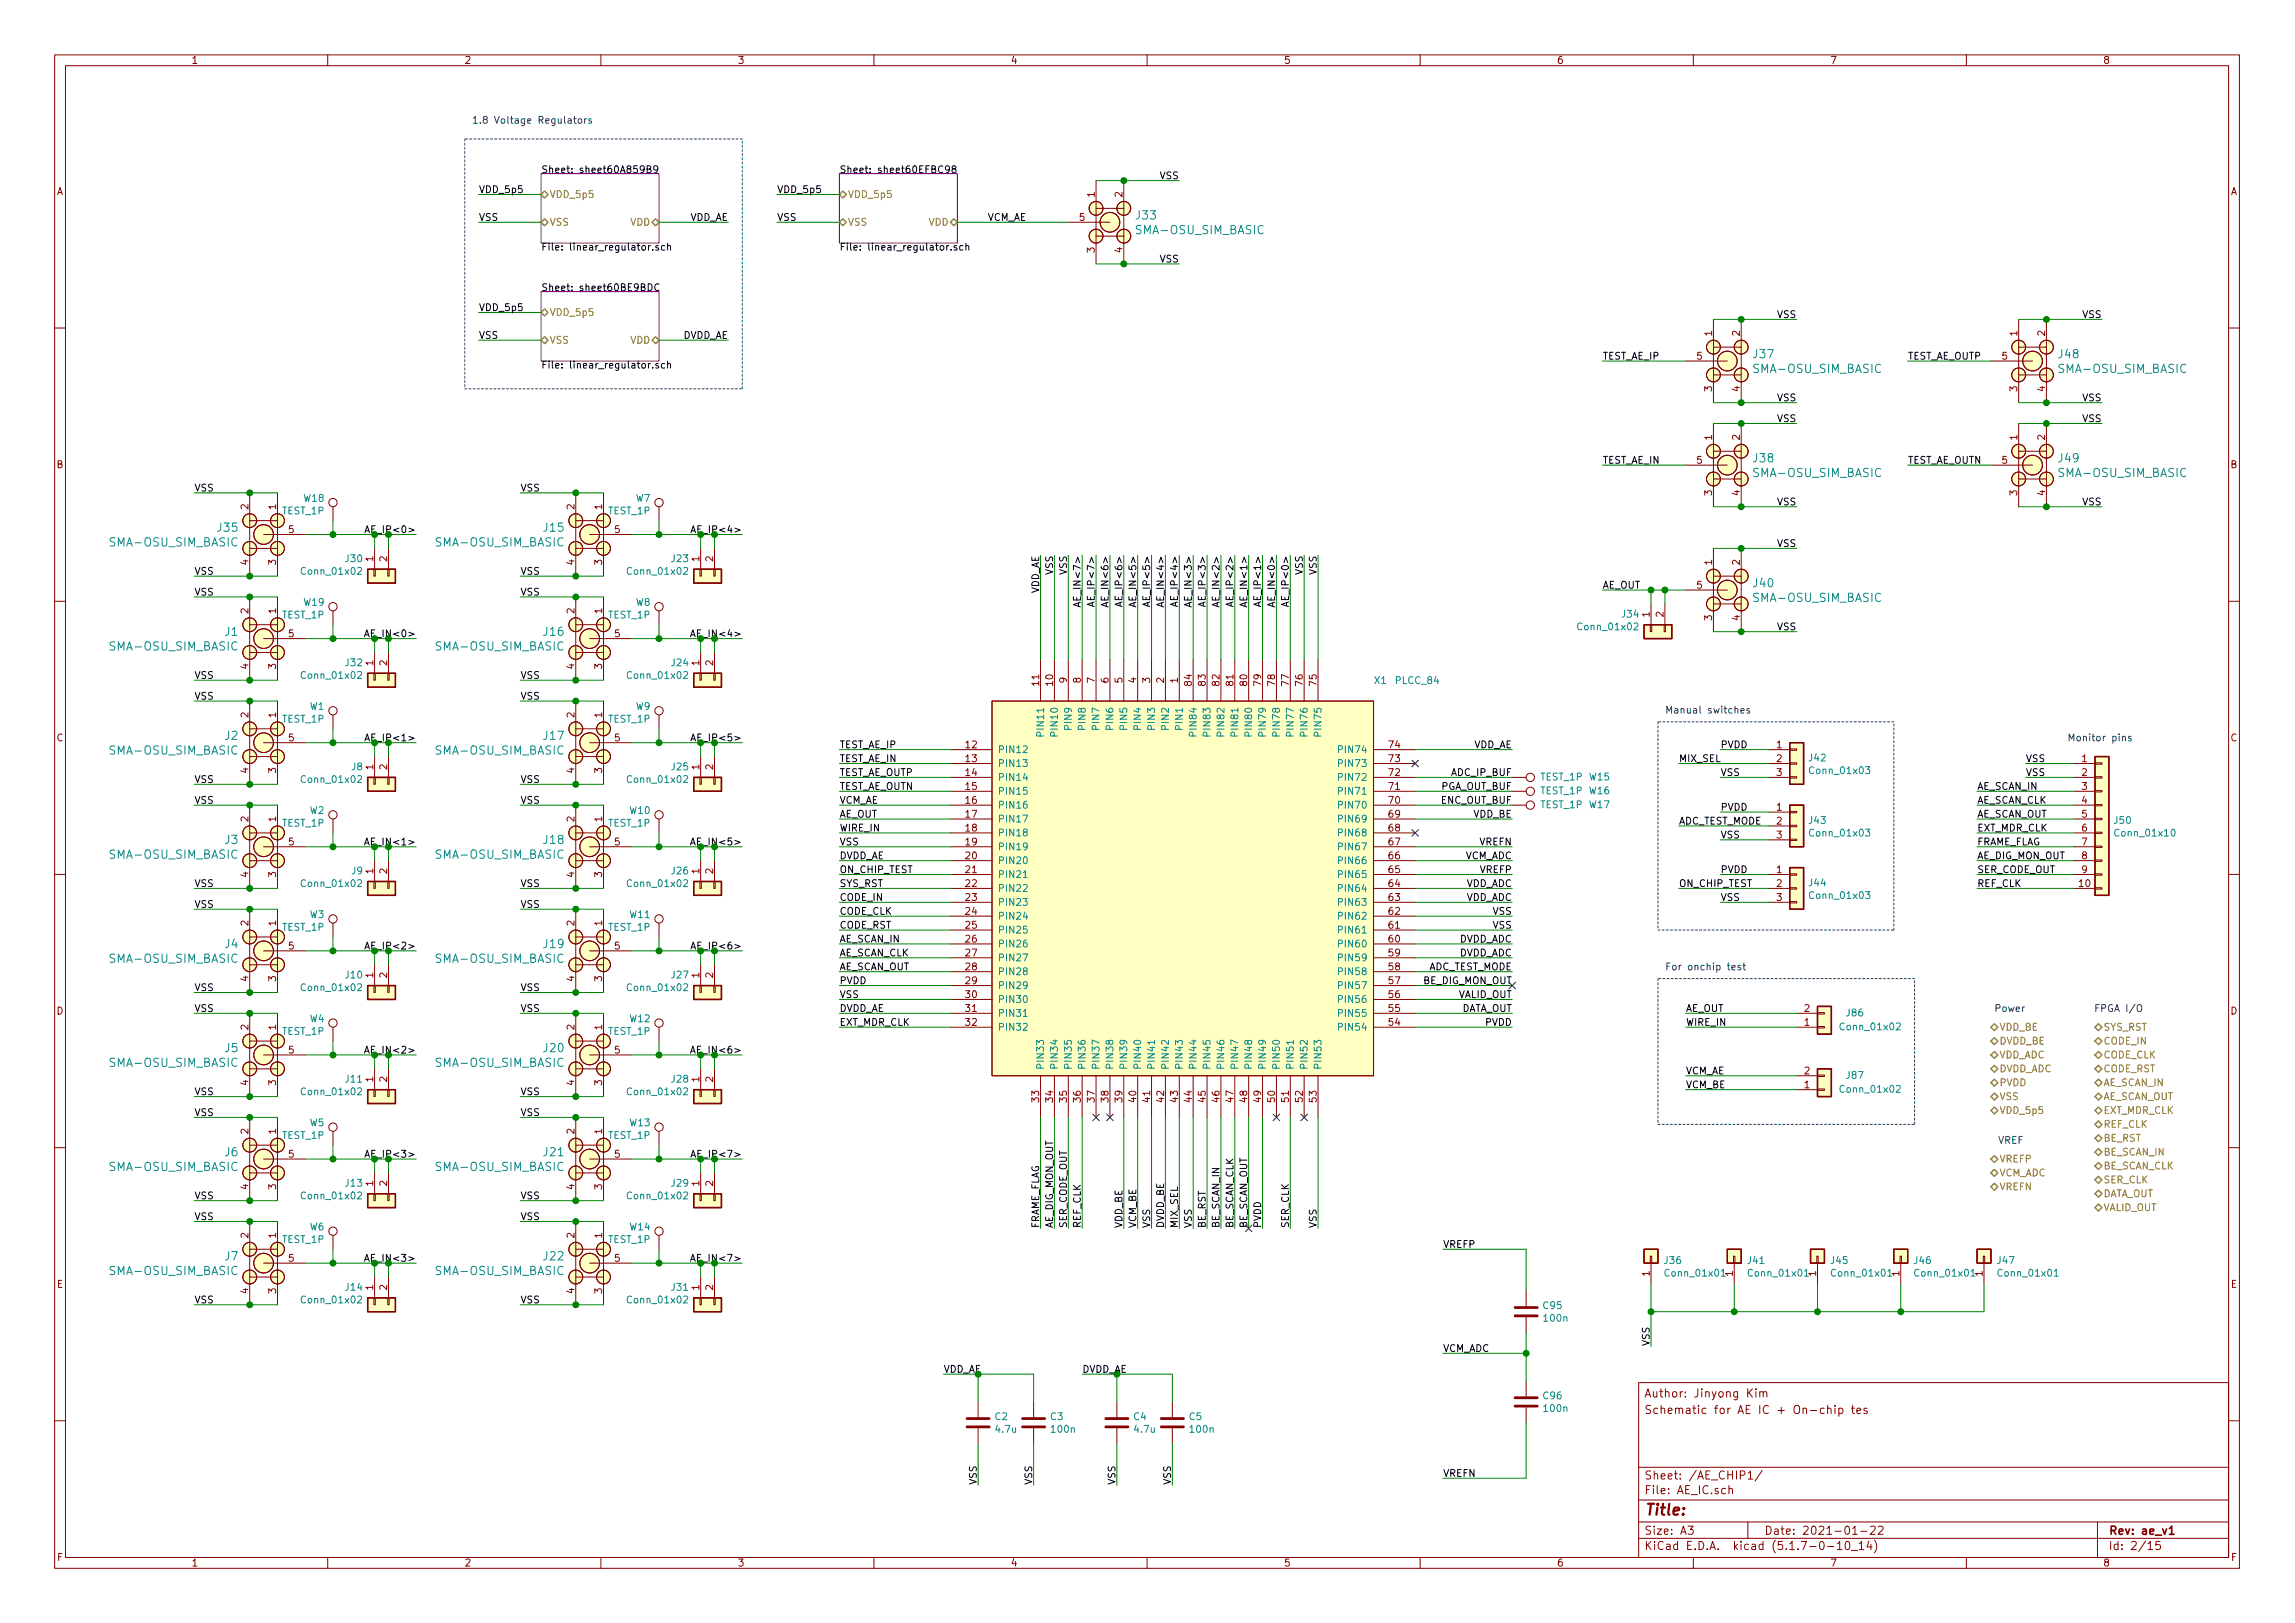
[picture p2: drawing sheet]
<svg xmlns="http://www.w3.org/2000/svg" width="420mm" height="297mm" viewBox="0 0 420 297" stroke-linecap="round" stroke-linejoin="round" font-family="sans-serif">
<defs><g id="words">
<text font-size="2.8" fill="#840000" x="301" y="277.3">Title:</text>
<g font-size="2.1" fill="#008484">
<text x="208.1" y="40.2">J33</text>
<text x="208.3" y="42.9">SMA-OSU_SIM_BASIC</text>
<text x="321.1" y="65.6">J37</text>
<text x="377" y="65.6">J48</text>
<text x="321.3" y="68.3">SMA-OSU_SIM_BASIC</text>
<text x="377.2" y="68.3">SMA-OSU_SIM_BASIC</text>
<text x="321.1" y="84.6">J38</text>
<text x="321.3" y="87.3">SMA-OSU_SIM_BASIC</text>
<text x="377" y="84.6">J49</text>
<text x="377.2" y="87.3">SMA-OSU_SIM_BASIC</text>
<text x="20.4" y="100">SMA-OSU_SIM_BASIC</text>
<text x="39.9" y="97.3">J35</text>
<text x="80.1" y="100">SMA-OSU_SIM_BASIC</text>
<text x="99.6" y="97.3">J15</text>
<text x="321.1" y="107.5">J40</text>
<text x="321.3" y="110.2">SMA-OSU_SIM_BASIC</text>
<text x="20.4" y="119.1">SMA-OSU_SIM_BASIC</text>
<text x="41.2" y="116.4">J1</text>
<text x="80.1" y="119.1">SMA-OSU_SIM_BASIC</text>
<text x="99.6" y="116.4">J16</text>
<text x="41.2" y="135.4">J2</text>
<text x="99.6" y="135.4">J17</text>
<text x="20.4" y="138.1">SMA-OSU_SIM_BASIC</text>
<text x="80.1" y="138.1">SMA-OSU_SIM_BASIC</text>
<text x="41.2" y="154.5">J3</text>
<text x="99.6" y="154.5">J18</text>
<text x="20.4" y="157.2">SMA-OSU_SIM_BASIC</text>
<text x="80.1" y="157.2">SMA-OSU_SIM_BASIC</text>
<text x="41.2" y="173.5">J4</text>
<text x="99.6" y="173.5">J19</text>
<text x="20.4" y="176.2">SMA-OSU_SIM_BASIC</text>
<text x="80.1" y="176.2">SMA-OSU_SIM_BASIC</text>
<text x="20.4" y="195.3">SMA-OSU_SIM_BASIC</text>
<text x="41.2" y="192.6">J5</text>
<text x="80.1" y="195.3">SMA-OSU_SIM_BASIC</text>
<text x="99.6" y="192.6">J20</text>
<text x="20.4" y="214.3">SMA-OSU_SIM_BASIC</text>
<text x="41.2" y="211.6">J6</text>
<text x="80.1" y="214.3">SMA-OSU_SIM_BASIC</text>
<text x="99.6" y="211.6">J21</text>
<text x="20.4" y="233.4">SMA-OSU_SIM_BASIC</text>
<text x="41.2" y="230.7">J7</text>
<text x="80.1" y="233.4">SMA-OSU_SIM_BASIC</text>
<text x="99.6" y="230.7">J22</text>
</g>
<g font-size="2.1" fill="#840000">
<text x="301" y="255.8">Author: Jinyong Kim</text>
<text x="301" y="258.8">Schematic for AE IC + On-chip tes</text>
<text x="301" y="273.5">File: AE_IC.sch</text>
<text x="301" y="270.8">Sheet: /AE_CHIP1/</text>
<text x="301" y="280.9">Size: A3</text>
<text x="323" y="280.9">Date: 2021-01-22</text>
<text x="386" y="280.9">Rev: ae_v1</text>
<text x="301" y="283.7">KiCad E.D.A. kicad (5.1.7-0-10_14)</text>
<text x="386" y="283.7">Id: 2/15</text>
</g>
<g font-size="1.8" fill="#840000">
<text x="35" y="11.7">1</text>
<text x="85" y="11.7">2</text>
<text x="135" y="11.7">3</text>
<text x="185" y="11.7">4</text>
<text x="235" y="11.7">5</text>
<text x="285" y="11.7">6</text>
<text x="335" y="11.7">7</text>
<text x="385" y="11.7">8</text>
<text x="10.4" y="35.7">A</text>
<text x="408.4" y="35.7">A</text>
<text x="197.6" y="40.4">5</text>
<text x="200.4" y="36.1" transform="rotate(-90 200.4 36.1)">1</text>
<text x="205.5" y="36.1" transform="rotate(-90 205.5 36.1)">2</text>
<text x="200.4" y="46.2" transform="rotate(-90 200.4 46.2)">3</text>
<text x="205.5" y="46.2" transform="rotate(-90 205.5 46.2)">4</text>
<text x="310.7" y="65.8">5</text>
<text x="313.4" y="61.5" transform="rotate(-90 313.4 61.5)">1</text>
<text x="318.5" y="61.5" transform="rotate(-90 318.5 61.5)">2</text>
<text x="366.5" y="65.8">5</text>
<text x="369.3" y="61.5" transform="rotate(-90 369.3 61.5)">1</text>
<text x="374.4" y="61.5" transform="rotate(-90 374.4 61.5)">2</text>
<text x="313.4" y="71.6" transform="rotate(-90 313.4 71.6)">3</text>
<text x="318.5" y="71.6" transform="rotate(-90 318.5 71.6)">4</text>
<text x="369.3" y="71.6" transform="rotate(-90 369.3 71.6)">3</text>
<text x="374.4" y="71.6" transform="rotate(-90 374.4 71.6)">4</text>
<text x="313.4" y="80.5" transform="rotate(-90 313.4 80.5)">1</text>
<text x="318.5" y="80.5" transform="rotate(-90 318.5 80.5)">2</text>
<text x="369.3" y="80.5" transform="rotate(-90 369.3 80.5)">1</text>
<text x="374.4" y="80.5" transform="rotate(-90 374.4 80.5)">2</text>
<text x="10.4" y="85.7">B</text>
<text x="310.7" y="84.9">5</text>
<text x="366.5" y="84.9">5</text>
<text x="408.4" y="85.7">B</text>
<text x="45.5" y="93.2" transform="rotate(-90 45.5 93.2)">2</text>
<text x="50.5" y="93.2" transform="rotate(-90 50.5 93.2)">1</text>
<text x="105.2" y="93.2" transform="rotate(-90 105.2 93.2)">2</text>
<text x="110.2" y="93.2" transform="rotate(-90 110.2 93.2)">1</text>
<text x="313.4" y="90.7" transform="rotate(-90 313.4 90.7)">3</text>
<text x="318.5" y="90.7" transform="rotate(-90 318.5 90.7)">4</text>
<text x="369.3" y="90.7" transform="rotate(-90 369.3 90.7)">3</text>
<text x="374.4" y="90.7" transform="rotate(-90 374.4 90.7)">4</text>
<text x="52.9" y="97.6">5</text>
<text x="112.5" y="97.6">5</text>
<text x="45.5" y="103.4" transform="rotate(-90 45.5 103.4)">4</text>
<text x="50.5" y="103.4" transform="rotate(-90 50.5 103.4)">3</text>
<text x="68.3" y="102.8" transform="rotate(-90 68.3 102.8)">1</text>
<text x="70.9" y="102.8" transform="rotate(-90 70.9 102.8)">2</text>
<text x="105.2" y="103.4" transform="rotate(-90 105.2 103.4)">4</text>
<text x="110.2" y="103.4" transform="rotate(-90 110.2 103.4)">3</text>
<text x="128" y="102.8" transform="rotate(-90 128 102.8)">1</text>
<text x="130.6" y="102.8" transform="rotate(-90 130.6 102.8)">2</text>
<text x="310.7" y="107.7">5</text>
<text x="313.4" y="103.4" transform="rotate(-90 313.4 103.4)">1</text>
<text x="318.5" y="103.4" transform="rotate(-90 318.5 103.4)">2</text>
<text x="45.5" y="112.3" transform="rotate(-90 45.5 112.3)">2</text>
<text x="50.5" y="112.3" transform="rotate(-90 50.5 112.3)">1</text>
<text x="105.2" y="112.3" transform="rotate(-90 105.2 112.3)">2</text>
<text x="110.2" y="112.3" transform="rotate(-90 110.2 112.3)">1</text>
<text x="302" y="112.9" transform="rotate(-90 302 112.9)">1</text>
<text x="304.5" y="112.9" transform="rotate(-90 304.5 112.9)">2</text>
<text x="313.4" y="113.5" transform="rotate(-90 313.4 113.5)">3</text>
<text x="318.5" y="113.5" transform="rotate(-90 318.5 113.5)">4</text>
<text x="52.9" y="116.6">5</text>
<text x="112.5" y="116.6">5</text>
<text x="45.5" y="122.4" transform="rotate(-90 45.5 122.4)">4</text>
<text x="50.5" y="122.4" transform="rotate(-90 50.5 122.4)">3</text>
<text x="68.3" y="121.8" transform="rotate(-90 68.3 121.8)">1</text>
<text x="70.9" y="121.8" transform="rotate(-90 70.9 121.8)">2</text>
<text x="105.2" y="122.4" transform="rotate(-90 105.2 122.4)">4</text>
<text x="110.2" y="122.4" transform="rotate(-90 110.2 122.4)">3</text>
<text x="128" y="121.8" transform="rotate(-90 128 121.8)">1</text>
<text x="130.6" y="121.8" transform="rotate(-90 130.6 121.8)">2</text>
<text x="190.2" y="125.5" transform="rotate(-90 190.2 125.5)">11</text>
<text x="192.8" y="125.5" transform="rotate(-90 192.8 125.5)">10</text>
<text x="195.3" y="125" transform="rotate(-90 195.3 125)">9</text>
<text x="197.9" y="125" transform="rotate(-90 197.9 125)">8</text>
<text x="200.4" y="125" transform="rotate(-90 200.4 125)">7</text>
<text x="202.9" y="125" transform="rotate(-90 202.9 125)">6</text>
<text x="205.5" y="125" transform="rotate(-90 205.5 125)">5</text>
<text x="208" y="125" transform="rotate(-90 208 125)">4</text>
<text x="210.6" y="125" transform="rotate(-90 210.6 125)">3</text>
<text x="213.1" y="125" transform="rotate(-90 213.1 125)">2</text>
<text x="215.6" y="125" transform="rotate(-90 215.6 125)">1</text>
<text x="218.2" y="125.5" transform="rotate(-90 218.2 125.5)">84</text>
<text x="220.7" y="125.5" transform="rotate(-90 220.7 125.5)">83</text>
<text x="223.3" y="125.5" transform="rotate(-90 223.3 125.5)">82</text>
<text x="225.8" y="125.5" transform="rotate(-90 225.8 125.5)">81</text>
<text x="228.3" y="125.5" transform="rotate(-90 228.3 125.5)">80</text>
<text x="230.9" y="125.5" transform="rotate(-90 230.9 125.5)">79</text>
<text x="233.4" y="125.5" transform="rotate(-90 233.4 125.5)">78</text>
<text x="236" y="125.5" transform="rotate(-90 236 125.5)">77</text>
<text x="238.5" y="125.5" transform="rotate(-90 238.5 125.5)">76</text>
<text x="241" y="125.5" transform="rotate(-90 241 125.5)">75</text>
<text x="45.5" y="131.3" transform="rotate(-90 45.5 131.3)">2</text>
<text x="50.5" y="131.3" transform="rotate(-90 50.5 131.3)">1</text>
<text x="105.2" y="131.3" transform="rotate(-90 105.2 131.3)">2</text>
<text x="110.2" y="131.3" transform="rotate(-90 110.2 131.3)">1</text>
<text x="10.4" y="135.7">C</text>
<text x="52.9" y="135.7">5</text>
<text x="112.5" y="135.7">5</text>
<text x="176.8" y="136.9">12</text>
<text x="254.3" y="136.9">74</text>
<text x="325.3" y="136.9">1</text>
<text x="408.4" y="135.7">C</text>
<text x="45.5" y="141.5" transform="rotate(-90 45.5 141.5)">4</text>
<text x="50.5" y="141.5" transform="rotate(-90 50.5 141.5)">3</text>
<text x="68.3" y="140.9" transform="rotate(-90 68.3 140.9)">1</text>
<text x="70.9" y="140.9" transform="rotate(-90 70.9 140.9)">2</text>
<text x="105.2" y="141.5" transform="rotate(-90 105.2 141.5)">4</text>
<text x="110.2" y="141.5" transform="rotate(-90 110.2 141.5)">3</text>
<text x="128" y="140.9" transform="rotate(-90 128 140.9)">1</text>
<text x="130.6" y="140.9" transform="rotate(-90 130.6 140.9)">2</text>
<text x="176.8" y="139.5">13</text>
<text x="176.8" y="142">14</text>
<text x="254.3" y="142">72</text>
<text x="254.3" y="139.5">73</text>
<text x="325.3" y="139.5">2</text>
<text x="325.3" y="142">3</text>
<text x="381.2" y="139.5">1</text>
<text x="381.2" y="142">2</text>
<text x="176.8" y="144.6">15</text>
<text x="176.8" y="147.1">16</text>
<text x="176.8" y="149.6">17</text>
<text x="254.3" y="149.6">69</text>
<text x="254.3" y="147.1">70</text>
<text x="254.3" y="144.6">71</text>
<text x="325.3" y="148.4">1</text>
<text x="381.2" y="144.6">3</text>
<text x="381.2" y="147.1">4</text>
<text x="381.2" y="149.6">5</text>
<text x="45.5" y="150.4" transform="rotate(-90 45.5 150.4)">2</text>
<text x="50.5" y="150.4" transform="rotate(-90 50.5 150.4)">1</text>
<text x="52.9" y="154.7">5</text>
<text x="105.2" y="150.4" transform="rotate(-90 105.2 150.4)">2</text>
<text x="110.2" y="150.4" transform="rotate(-90 110.2 150.4)">1</text>
<text x="112.5" y="154.7">5</text>
<text x="176.8" y="152.2">18</text>
<text x="176.8" y="154.7">19</text>
<text x="254.3" y="154.7">67</text>
<text x="254.3" y="152.2">68</text>
<text x="325.3" y="150.9">2</text>
<text x="325.3" y="153.5">3</text>
<text x="381.2" y="152.2">6</text>
<text x="381.2" y="154.7">7</text>
<text x="45.5" y="160.5" transform="rotate(-90 45.5 160.5)">4</text>
<text x="50.5" y="160.5" transform="rotate(-90 50.5 160.5)">3</text>
<text x="68.3" y="159.9" transform="rotate(-90 68.3 159.9)">1</text>
<text x="70.9" y="159.9" transform="rotate(-90 70.9 159.9)">2</text>
<text x="105.2" y="160.5" transform="rotate(-90 105.2 160.5)">4</text>
<text x="110.2" y="160.5" transform="rotate(-90 110.2 160.5)">3</text>
<text x="128" y="159.9" transform="rotate(-90 128 159.9)">1</text>
<text x="130.6" y="159.9" transform="rotate(-90 130.6 159.9)">2</text>
<text x="176.8" y="157.3">20</text>
<text x="176.8" y="159.8">21</text>
<text x="254.3" y="159.8">65</text>
<text x="254.3" y="157.3">66</text>
<text x="325.3" y="159.8">1</text>
<text x="381.2" y="157.3">8</text>
<text x="381.2" y="159.8">9</text>
<text x="176.8" y="162.3">22</text>
<text x="176.8" y="164.9">23</text>
<text x="176.8" y="167.4">24</text>
<text x="254.3" y="167.4">62</text>
<text x="254.3" y="164.9">63</text>
<text x="254.3" y="162.3">64</text>
<text x="325.3" y="162.3">2</text>
<text x="325.3" y="164.9">3</text>
<text x="380.7" y="162.3">10</text>
<text x="45.5" y="169.4" transform="rotate(-90 45.5 169.4)">2</text>
<text x="50.5" y="169.4" transform="rotate(-90 50.5 169.4)">1</text>
<text x="52.9" y="173.8">5</text>
<text x="105.2" y="169.4" transform="rotate(-90 105.2 169.4)">2</text>
<text x="110.2" y="169.4" transform="rotate(-90 110.2 169.4)">1</text>
<text x="112.5" y="173.8">5</text>
<text x="176.8" y="170">25</text>
<text x="176.8" y="172.5">26</text>
<text x="254.3" y="172.5">60</text>
<text x="254.3" y="170">61</text>
<text x="45.5" y="179.6" transform="rotate(-90 45.5 179.6)">4</text>
<text x="50.5" y="179.6" transform="rotate(-90 50.5 179.6)">3</text>
<text x="68.3" y="179" transform="rotate(-90 68.3 179)">1</text>
<text x="70.9" y="179" transform="rotate(-90 70.9 179)">2</text>
<text x="105.2" y="179.6" transform="rotate(-90 105.2 179.6)">4</text>
<text x="110.2" y="179.6" transform="rotate(-90 110.2 179.6)">3</text>
<text x="128" y="179" transform="rotate(-90 128 179)">1</text>
<text x="130.6" y="179" transform="rotate(-90 130.6 179)">2</text>
<text x="176.8" y="175">27</text>
<text x="176.8" y="177.6">28</text>
<text x="254.3" y="177.6">58</text>
<text x="254.3" y="175">59</text>
<text x="10.4" y="185.7">D</text>
<text x="176.8" y="180.1">29</text>
<text x="176.8" y="182.7">30</text>
<text x="176.8" y="185.2">31</text>
<text x="254.3" y="185.2">55</text>
<text x="254.3" y="182.7">56</text>
<text x="254.3" y="180.1">57</text>
<text x="330.4" y="185.2">2</text>
<text x="408.4" y="185.7">D</text>
<text x="45.5" y="188.5" transform="rotate(-90 45.5 188.5)">2</text>
<text x="50.5" y="188.5" transform="rotate(-90 50.5 188.5)">1</text>
<text x="105.2" y="188.5" transform="rotate(-90 105.2 188.5)">2</text>
<text x="110.2" y="188.5" transform="rotate(-90 110.2 188.5)">1</text>
<text x="176.8" y="187.7">32</text>
<text x="254.3" y="187.7">54</text>
<text x="330.4" y="187.7">1</text>
<text x="52.9" y="192.8">5</text>
<text x="112.5" y="192.8">5</text>
<text x="330.4" y="196.6">2</text>
<text x="45.5" y="198.6" transform="rotate(-90 45.5 198.6)">4</text>
<text x="50.5" y="198.6" transform="rotate(-90 50.5 198.6)">3</text>
<text x="68.3" y="198" transform="rotate(-90 68.3 198)">1</text>
<text x="70.9" y="198" transform="rotate(-90 70.9 198)">2</text>
<text x="105.2" y="198.6" transform="rotate(-90 105.2 198.6)">4</text>
<text x="110.2" y="198.6" transform="rotate(-90 110.2 198.6)">3</text>
<text x="128" y="198" transform="rotate(-90 128 198)">1</text>
<text x="130.6" y="198" transform="rotate(-90 130.6 198)">2</text>
<text x="190.2" y="201.7" transform="rotate(-90 190.2 201.7)">33</text>
<text x="192.8" y="201.7" transform="rotate(-90 192.8 201.7)">34</text>
<text x="195.3" y="201.7" transform="rotate(-90 195.3 201.7)">35</text>
<text x="197.9" y="201.7" transform="rotate(-90 197.9 201.7)">36</text>
<text x="200.4" y="201.7" transform="rotate(-90 200.4 201.7)">37</text>
<text x="202.9" y="201.7" transform="rotate(-90 202.9 201.7)">38</text>
<text x="205.5" y="201.7" transform="rotate(-90 205.5 201.7)">39</text>
<text x="208" y="201.7" transform="rotate(-90 208 201.7)">40</text>
<text x="210.6" y="201.7" transform="rotate(-90 210.6 201.7)">41</text>
<text x="213.1" y="201.7" transform="rotate(-90 213.1 201.7)">42</text>
<text x="215.6" y="201.7" transform="rotate(-90 215.6 201.7)">43</text>
<text x="218.2" y="201.7" transform="rotate(-90 218.2 201.7)">44</text>
<text x="220.7" y="201.7" transform="rotate(-90 220.7 201.7)">45</text>
<text x="223.3" y="201.7" transform="rotate(-90 223.3 201.7)">46</text>
<text x="225.8" y="201.7" transform="rotate(-90 225.8 201.7)">47</text>
<text x="228.3" y="201.7" transform="rotate(-90 228.3 201.7)">48</text>
<text x="230.9" y="201.7" transform="rotate(-90 230.9 201.7)">49</text>
<text x="233.4" y="201.7" transform="rotate(-90 233.4 201.7)">50</text>
<text x="236" y="201.7" transform="rotate(-90 236 201.7)">51</text>
<text x="238.5" y="201.7" transform="rotate(-90 238.5 201.7)">52</text>
<text x="241" y="201.7" transform="rotate(-90 241 201.7)">53</text>
<text x="330.4" y="199.2">1</text>
<text x="45.5" y="207.5" transform="rotate(-90 45.5 207.5)">2</text>
<text x="50.5" y="207.5" transform="rotate(-90 50.5 207.5)">1</text>
<text x="105.2" y="207.5" transform="rotate(-90 105.2 207.5)">2</text>
<text x="110.2" y="207.5" transform="rotate(-90 110.2 207.5)">1</text>
<text x="52.9" y="211.9">5</text>
<text x="112.5" y="211.9">5</text>
<text x="45.5" y="217.7" transform="rotate(-90 45.5 217.7)">4</text>
<text x="50.5" y="217.7" transform="rotate(-90 50.5 217.7)">3</text>
<text x="68.3" y="217.1" transform="rotate(-90 68.3 217.1)">1</text>
<text x="70.9" y="217.1" transform="rotate(-90 70.9 217.1)">2</text>
<text x="105.2" y="217.7" transform="rotate(-90 105.2 217.7)">4</text>
<text x="110.2" y="217.7" transform="rotate(-90 110.2 217.7)">3</text>
<text x="128" y="217.1" transform="rotate(-90 128 217.1)">1</text>
<text x="130.6" y="217.1" transform="rotate(-90 130.6 217.1)">2</text>
<text x="45.5" y="226.6" transform="rotate(-90 45.5 226.6)">2</text>
<text x="50.5" y="226.6" transform="rotate(-90 50.5 226.6)">1</text>
<text x="105.2" y="226.6" transform="rotate(-90 105.2 226.6)">2</text>
<text x="110.2" y="226.6" transform="rotate(-90 110.2 226.6)">1</text>
<text x="52.9" y="230.9">5</text>
<text x="112.5" y="230.9">5</text>
<text x="302" y="233.6" transform="rotate(-90 302 233.6)">1</text>
<text x="317.2" y="233.6" transform="rotate(-90 317.2 233.6)">1</text>
<text x="332.5" y="233.6" transform="rotate(-90 332.5 233.6)">1</text>
<text x="347.7" y="233.6" transform="rotate(-90 347.7 233.6)">1</text>
<text x="363" y="233.6" transform="rotate(-90 363 233.6)">1</text>
<text x="10.4" y="235.7">E</text>
<text x="45.5" y="236.7" transform="rotate(-90 45.5 236.7)">4</text>
<text x="50.5" y="236.7" transform="rotate(-90 50.5 236.7)">3</text>
<text x="68.3" y="236.1" transform="rotate(-90 68.3 236.1)">1</text>
<text x="70.9" y="236.1" transform="rotate(-90 70.9 236.1)">2</text>
<text x="105.2" y="236.7" transform="rotate(-90 105.2 236.7)">4</text>
<text x="110.2" y="236.7" transform="rotate(-90 110.2 236.7)">3</text>
<text x="128" y="236.1" transform="rotate(-90 128 236.1)">1</text>
<text x="130.6" y="236.1" transform="rotate(-90 130.6 236.1)">2</text>
<text x="408.4" y="235.7">E</text>
<text x="10.5" y="285.7">F</text>
<text x="35" y="286.7">1</text>
<text x="85" y="286.7">2</text>
<text x="135" y="286.7">3</text>
<text x="185" y="286.7">4</text>
<text x="235" y="286.7">5</text>
<text x="285" y="286.7">6</text>
<text x="335" y="286.7">7</text>
<text x="385" y="286.7">8</text>
<text x="408.5" y="285.7">F</text>
</g>
<g font-size="1.8" fill="#0000c2">
<text x="86.4" y="22.6">1.8 Voltage Regulators</text>
<text x="304.8" y="130.6">Manual switches</text>
<text x="378.5" y="135.7">Monitor pins</text>
<text x="304.8" y="177.6">For onchip test</text>
<text x="365.5" y="185.2">Power</text>
<text x="384.7" y="185.2">FPGA I/O</text>
<text x="365.8" y="209.3">VREF</text>
</g>
<g font-size="1.8">
<text x="87.6" y="35.3">VDD_5p5</text>
<text x="99.1" y="31.7">Sheet: sheet60A859B9</text>
<text x="142.2" y="35.3">VDD_5p5</text>
<text x="153.7" y="31.7">Sheet: sheet60EFBC98</text>
<text x="212.4" y="32.8">VSS</text>
<text x="87.6" y="40.4">VSS</text>
<text x="126.2" y="40.4">VDD_AE</text>
<text x="142.2" y="40.4">VSS</text>
<text x="180.6" y="40.4">VCM_AE</text>
<text x="99.1" y="45.9">File: linear_regulator.sch</text>
<text x="153.7" y="45.9">File: linear_regulator.sch</text>
<text x="99.1" y="53.3">Sheet: sheet60BE9BDC</text>
<text x="212.4" y="48">VSS</text>
<text x="87.6" y="56.9">VDD_5p5</text>
<text x="325.4" y="58.2">VSS</text>
<text x="381.3" y="58.2">VSS</text>
<text x="87.6" y="62">VSS</text>
<text x="124.9" y="62">DVDD_AE</text>
<text x="293.4" y="65.8">TEST_AE_IP</text>
<text x="349.2" y="65.8">TEST_AE_OUTP</text>
<text x="99.1" y="67.4">File: linear_regulator.sch</text>
<text x="325.4" y="77.3">VSS</text>
<text x="325.4" y="73.4">VSS</text>
<text x="381.3" y="77.3">VSS</text>
<text x="381.3" y="73.4">VSS</text>
<text x="35.6" y="90">VSS</text>
<text x="95.2" y="90">VSS</text>
<text x="293.4" y="84.9">TEST_AE_IN</text>
<text x="349.2" y="84.9">TEST_AE_OUTN</text>
<text x="325.4" y="92.5">VSS</text>
<text x="381.3" y="92.5">VSS</text>
<text x="325.4" y="100.1">VSS</text>
<text x="35.6" y="105.2">VSS</text>
<text x="95.2" y="105.2">VSS</text>
<text x="192.8" y="105.2" transform="rotate(-90 192.8 105.2)">VSS</text>
<text x="195.3" y="105.2" transform="rotate(-90 195.3 105.2)">VSS</text>
<text x="238.5" y="105.2" transform="rotate(-90 238.5 105.2)">VSS</text>
<text x="241" y="105.2" transform="rotate(-90 241 105.2)">VSS</text>
<text x="293.4" y="107.7">AE_OUT</text>
<text x="35.6" y="109">VSS</text>
<text x="95.2" y="109">VSS</text>
<text x="190.2" y="108.8" transform="rotate(-90 190.2 108.8)">VDD_AE</text>
<text x="197.9" y="109.9" transform="rotate(-90 197.9 109.9)">AE_IN&lt;7&gt;</text>
<text x="200.4" y="109.8" transform="rotate(-90 200.4 109.8)">AE_IP&lt;7&gt;</text>
<text x="202.9" y="109.9" transform="rotate(-90 202.9 109.9)">AE_IN&lt;6&gt;</text>
<text x="205.5" y="109.8" transform="rotate(-90 205.5 109.8)">AE_IP&lt;6&gt;</text>
<text x="208" y="109.9" transform="rotate(-90 208 109.9)">AE_IN&lt;5&gt;</text>
<text x="210.6" y="109.8" transform="rotate(-90 210.6 109.8)">AE_IP&lt;5&gt;</text>
<text x="213.1" y="109.9" transform="rotate(-90 213.1 109.9)">AE_IN&lt;4&gt;</text>
<text x="215.6" y="109.8" transform="rotate(-90 215.6 109.8)">AE_IP&lt;4&gt;</text>
<text x="218.2" y="109.9" transform="rotate(-90 218.2 109.9)">AE_IN&lt;3&gt;</text>
<text x="220.7" y="109.8" transform="rotate(-90 220.7 109.8)">AE_IP&lt;3&gt;</text>
<text x="223.3" y="109.9" transform="rotate(-90 223.3 109.9)">AE_IN&lt;2&gt;</text>
<text x="225.8" y="109.8" transform="rotate(-90 225.8 109.8)">AE_IP&lt;2&gt;</text>
<text x="228.3" y="109.9" transform="rotate(-90 228.3 109.9)">AE_IN&lt;1&gt;</text>
<text x="230.9" y="109.8" transform="rotate(-90 230.9 109.8)">AE_IP&lt;1&gt;</text>
<text x="233.4" y="109.9" transform="rotate(-90 233.4 109.9)">AE_IN&lt;0&gt;</text>
<text x="236" y="109.8" transform="rotate(-90 236 109.8)">AE_IP&lt;0&gt;</text>
<text x="325.4" y="115.4">VSS</text>
<text x="35.6" y="124.2">VSS</text>
<text x="95.2" y="124.2">VSS</text>
<text x="35.6" y="128.1">VSS</text>
<text x="95.2" y="128.1">VSS</text>
<text x="153.7" y="136.9">TEST_AE_IP</text>
<text x="269.7" y="136.9">VDD_AE</text>
<text x="315" y="136.9">PVDD</text>
<text x="35.6" y="143.3">VSS</text>
<text x="95.2" y="143.3">VSS</text>
<text x="153.7" y="142">TEST_AE_OUTP</text>
<text x="153.7" y="139.5">TEST_AE_IN</text>
<text x="265.8" y="142">ADC_IP_BUF</text>
<text x="307.3" y="139.5">MIX_SEL</text>
<text x="315" y="142">VSS</text>
<text x="370.8" y="139.5">VSS</text>
<text x="370.8" y="142">VSS</text>
<text x="35.6" y="147.1">VSS</text>
<text x="95.2" y="147.1">VSS</text>
<text x="153.7" y="149.6">AE_OUT</text>
<text x="153.7" y="147.1">VCM_AE</text>
<text x="153.7" y="144.6">TEST_AE_OUTN</text>
<text x="263.7" y="144.6">PGA_OUT_BUF</text>
<text x="263.8" y="147.1">ENC_OUT_BUF</text>
<text x="269.7" y="149.6">VDD_BE</text>
<text x="315" y="148.4">PVDD</text>
<text x="361.9" y="149.6">AE_SCAN_OUT</text>
<text x="361.9" y="147.1">AE_SCAN_CLK</text>
<text x="361.9" y="144.6">AE_SCAN_IN</text>
<text x="153.7" y="154.7">VSS</text>
<text x="153.7" y="152.2">WIRE_IN</text>
<text x="270.9" y="154.7">VREFN</text>
<text x="307.3" y="150.9">ADC_TEST_MODE</text>
<text x="315" y="153.5">VSS</text>
<text x="361.9" y="154.7">FRAME_FLAG</text>
<text x="361.9" y="152.2">EXT_MDR_CLK</text>
<text x="153.7" y="159.8">ON_CHIP_TEST</text>
<text x="153.7" y="157.3">DVDD_AE</text>
<text x="268.1" y="157.3">VCM_ADC</text>
<text x="271" y="159.8">VREFP</text>
<text x="315" y="159.8">PVDD</text>
<text x="361.9" y="159.8">SER_CODE_OUT</text>
<text x="361.9" y="157.3">AE_DIG_MON_OUT</text>
<text x="35.6" y="162.3">VSS</text>
<text x="35.6" y="166.2">VSS</text>
<text x="95.2" y="162.3">VSS</text>
<text x="95.2" y="166.2">VSS</text>
<text x="153.7" y="167.4">CODE_CLK</text>
<text x="153.7" y="164.9">CODE_IN</text>
<text x="153.7" y="162.3">SYS_RST</text>
<text x="268.3" y="164.9">VDD_ADC</text>
<text x="268.3" y="162.3">VDD_ADC</text>
<text x="273.3" y="167.4">VSS</text>
<text x="307.3" y="162.3">ON_CHIP_TEST</text>
<text x="315" y="164.9">VSS</text>
<text x="361.9" y="162.3">REF_CLK</text>
<text x="153.7" y="172.5">AE_SCAN_IN</text>
<text x="153.7" y="170">CODE_RST</text>
<text x="267" y="172.5">DVDD_ADC</text>
<text x="273.3" y="170">VSS</text>
<text x="153.7" y="177.6">AE_SCAN_OUT</text>
<text x="153.7" y="175">AE_SCAN_CLK</text>
<text x="261.2" y="177.6">ADC_TEST_MODE</text>
<text x="267" y="175">DVDD_ADC</text>
<text x="35.6" y="181.4">VSS</text>
<text x="35.6" y="185.2">VSS</text>
<text x="95.2" y="181.4">VSS</text>
<text x="95.2" y="185.2">VSS</text>
<text x="153.7" y="185.2">DVDD_AE</text>
<text x="153.7" y="182.7">VSS</text>
<text x="153.7" y="180.1">PVDD</text>
<text x="260.5" y="180.1">BE_DIG_MON_OUT</text>
<text x="266.8" y="182.7">VALID_OUT</text>
<text x="267.2" y="185.2">DATA_OUT</text>
<text x="308.6" y="185.2">AE_OUT</text>
<text x="153.7" y="187.7">EXT_MDR_CLK</text>
<text x="272" y="187.7">PVDD</text>
<text x="308.6" y="187.7">WIRE_IN</text>
<text x="308.6" y="196.6">VCM_AE</text>
<text x="35.6" y="200.4">VSS</text>
<text x="95.2" y="200.4">VSS</text>
<text x="308.6" y="199.2">VCM_BE</text>
<text x="35.6" y="204.3">VSS</text>
<text x="95.2" y="204.3">VSS</text>
<text x="35.6" y="219.5">VSS</text>
<text x="95.2" y="219.5">VSS</text>
<text x="35.6" y="223.3">VSS</text>
<text x="95.2" y="223.3">VSS</text>
<text x="190.2" y="224.8" transform="rotate(-90 190.2 224.8)">FRAME_FLAG</text>
<text x="192.8" y="224.8" transform="rotate(-90 192.8 224.8)">AE_DIG_MON_OUT</text>
<text x="195.3" y="224.8" transform="rotate(-90 195.3 224.8)">SER_CODE_OUT</text>
<text x="197.9" y="224.8" transform="rotate(-90 197.9 224.8)">REF_CLK</text>
<text x="205.5" y="224.8" transform="rotate(-90 205.5 224.8)">VDD_BE</text>
<text x="208" y="224.8" transform="rotate(-90 208 224.8)">VCM_BE</text>
<text x="210.6" y="224.8" transform="rotate(-90 210.6 224.8)">VSS</text>
<text x="213.1" y="224.8" transform="rotate(-90 213.1 224.8)">DVDD_BE</text>
<text x="215.6" y="224.8" transform="rotate(-90 215.6 224.8)">MIX_SEL</text>
<text x="218.2" y="224.8" transform="rotate(-90 218.2 224.8)">VSS</text>
<text x="220.7" y="224.8" transform="rotate(-90 220.7 224.8)">BE_RST</text>
<text x="223.3" y="224.8" transform="rotate(-90 223.3 224.8)">BE_SCAN_IN</text>
<text x="225.8" y="224.8" transform="rotate(-90 225.8 224.8)">BE_SCAN_CLK</text>
<text x="228.3" y="224.8" transform="rotate(-90 228.3 224.8)">BE_SCAN_OUT</text>
<text x="230.9" y="224.8" transform="rotate(-90 230.9 224.8)">PVDD</text>
<text x="236" y="224.8" transform="rotate(-90 236 224.8)">SER_CLK</text>
<text x="241" y="224.8" transform="rotate(-90 241 224.8)">VSS</text>
<text x="264.2" y="228.4">VREFP</text>
<text x="35.6" y="238.5">VSS</text>
<text x="95.2" y="238.5">VSS</text>
<text x="264.2" y="247.4">VCM_ADC</text>
<text x="302" y="246.4" transform="rotate(-90 302 246.4)">VSS</text>
<text x="178.8" y="271.8" transform="rotate(-90 178.8 271.8)">VSS</text>
<text x="189" y="271.8" transform="rotate(-90 189 271.8)">VSS</text>
<text x="204.2" y="271.8" transform="rotate(-90 204.2 271.8)">VSS</text>
<text x="214.4" y="271.8" transform="rotate(-90 214.4 271.8)">VSS</text>
<text x="264.2" y="270.3">VREFN</text>
</g>
<g font-size="1.8" fill="#848400">
<text x="100.6" y="36.2">VDD_5p5</text>
<text x="100.6" y="41.3">VSS</text>
<text x="115.4" y="41.3">VDD</text>
<text x="155.2" y="36.2">VDD_5p5</text>
<text x="155.2" y="41.3">VSS</text>
<text x="170" y="41.3">VDD</text>
<text x="100.6" y="57.8">VDD_5p5</text>
<text x="100.6" y="62.9">VSS</text>
<text x="115.4" y="62.9">VDD</text>
<text x="366" y="188.6">VDD_BE</text>
<text x="366" y="191.2">DVDD_BE</text>
<text x="385.1" y="191.2">CODE_IN</text>
<text x="385.1" y="188.6">SYS_RST</text>
<text x="366" y="193.7">VDD_ADC</text>
<text x="366" y="196.3">DVDD_ADC</text>
<text x="385.1" y="193.7">CODE_CLK</text>
<text x="385.1" y="196.3">CODE_RST</text>
<text x="366" y="203.9">VDD_5p5</text>
<text x="366" y="198.8">PVDD</text>
<text x="366" y="201.3">VSS</text>
<text x="385.1" y="198.8">AE_SCAN_IN</text>
<text x="385.1" y="203.9">EXT_MDR_CLK</text>
<text x="385.1" y="201.3">AE_SCAN_OUT</text>
<text x="385.1" y="209">BE_RST</text>
<text x="385.1" y="206.4">REF_CLK</text>
<text x="366" y="212.8">VREFP</text>
<text x="366" y="215.3">VCM_ADC</text>
<text x="385.1" y="214">BE_SCAN_CLK</text>
<text x="385.1" y="211.5">BE_SCAN_IN</text>
<text x="366" y="217.8">VREFN</text>
<text x="385.1" y="221.7">VALID_OUT</text>
<text x="385.1" y="219.1">DATA_OUT</text>
<text x="385.1" y="216.6">SER_CLK</text>
</g>
<g font-size="1.8" fill="#008484">
<text x="51.7" y="94.1">TEST_1P</text>
<text x="55.7" y="91.8">W18</text>
<text x="111.4" y="94.1">TEST_1P</text>
<text x="116.4" y="91.8">W7</text>
<text x="55.5" y="105.2">Conn_01x02</text>
<text x="63.3" y="102.9">J30</text>
<text x="115.2" y="105.2">Conn_01x02</text>
<text x="123" y="102.9">J23</text>
<text x="51.7" y="113.2">TEST_1P</text>
<text x="55.7" y="110.9">W19</text>
<text x="111.4" y="113.2">TEST_1P</text>
<text x="116.4" y="110.9">W8</text>
<text x="297" y="113">J34</text>
<text x="289.2" y="115.4">Conn_01x02</text>
<text x="55.5" y="124.2">Conn_01x02</text>
<text x="63.3" y="121.9">J32</text>
<text x="115.2" y="124.2">Conn_01x02</text>
<text x="123" y="121.9">J24</text>
<text x="251.7" y="125.2">X1</text>
<text x="255.6" y="125.2">PLCC_84</text>
<text x="56.7" y="129.9">W1</text>
<text x="116.4" y="129.9">W9</text>
<text x="51.7" y="132.2">TEST_1P</text>
<text x="111.4" y="132.2">TEST_1P</text>
<text x="182.6" y="137.8">PIN12</text>
<text x="191.1" y="134.3" transform="rotate(-90 191.1 134.3)">PIN11</text>
<text x="193.7" y="134.3" transform="rotate(-90 193.7 134.3)">PIN10</text>
<text x="196.2" y="133.3" transform="rotate(-90 196.2 133.3)">PIN9</text>
<text x="198.8" y="133.3" transform="rotate(-90 198.8 133.3)">PIN8</text>
<text x="201.3" y="133.3" transform="rotate(-90 201.3 133.3)">PIN7</text>
<text x="203.8" y="133.3" transform="rotate(-90 203.8 133.3)">PIN6</text>
<text x="206.4" y="133.3" transform="rotate(-90 206.4 133.3)">PIN5</text>
<text x="208.9" y="133.3" transform="rotate(-90 208.9 133.3)">PIN4</text>
<text x="211.5" y="133.3" transform="rotate(-90 211.5 133.3)">PIN3</text>
<text x="214" y="133.3" transform="rotate(-90 214 133.3)">PIN2</text>
<text x="216.5" y="133.3" transform="rotate(-90 216.5 133.3)">PIN1</text>
<text x="219.1" y="134.3" transform="rotate(-90 219.1 134.3)">PIN84</text>
<text x="221.6" y="134.3" transform="rotate(-90 221.6 134.3)">PIN83</text>
<text x="224.2" y="134.3" transform="rotate(-90 224.2 134.3)">PIN82</text>
<text x="226.7" y="134.3" transform="rotate(-90 226.7 134.3)">PIN81</text>
<text x="229.2" y="134.3" transform="rotate(-90 229.2 134.3)">PIN80</text>
<text x="231.8" y="134.3" transform="rotate(-90 231.8 134.3)">PIN79</text>
<text x="234.3" y="134.3" transform="rotate(-90 234.3 134.3)">PIN78</text>
<text x="236.9" y="134.3" transform="rotate(-90 236.9 134.3)">PIN77</text>
<text x="239.4" y="134.3" transform="rotate(-90 239.4 134.3)">PIN76</text>
<text x="241.9" y="134.3" transform="rotate(-90 241.9 134.3)">PIN75</text>
<text x="245.5" y="137.8">PIN74</text>
<text x="55.5" y="143.3">Conn_01x02</text>
<text x="64.4" y="141">J8</text>
<text x="115.2" y="143.3">Conn_01x02</text>
<text x="123" y="141">J25</text>
<text x="182.6" y="140.4">PIN13</text>
<text x="182.6" y="142.9">PIN14</text>
<text x="245.5" y="142.9">PIN72</text>
<text x="245.5" y="140.4">PIN73</text>
<text x="282" y="142.8">TEST_1P</text>
<text x="291" y="142.8">W15</text>
<text x="331.2" y="139.4">J42</text>
<text x="331.6" y="141.7">Conn_01x03</text>
<text x="56.7" y="149">W2</text>
<text x="115.4" y="149">W10</text>
<text x="182.6" y="145.5">PIN15</text>
<text x="182.6" y="148">PIN16</text>
<text x="245.5" y="148">PIN70</text>
<text x="245.5" y="145.5">PIN71</text>
<text x="282" y="147.9">TEST_1P</text>
<text x="282" y="145.4">TEST_1P</text>
<text x="291" y="147.9">W17</text>
<text x="291" y="145.4">W16</text>
<text x="51.7" y="151.3">TEST_1P</text>
<text x="111.4" y="151.3">TEST_1P</text>
<text x="182.6" y="150.5">PIN17</text>
<text x="182.6" y="153.1">PIN18</text>
<text x="182.6" y="155.6">PIN19</text>
<text x="245.5" y="155.6">PIN67</text>
<text x="245.5" y="153.1">PIN68</text>
<text x="245.5" y="150.5">PIN69</text>
<text x="331.2" y="150.8">J43</text>
<text x="331.6" y="153.1">Conn_01x03</text>
<text x="387.1" y="150.8">J50</text>
<text x="387.5" y="153.1">Conn_01x10</text>
<text x="64.4" y="160">J9</text>
<text x="123" y="160">J26</text>
<text x="182.6" y="158.2">PIN20</text>
<text x="182.6" y="160.7">PIN21</text>
<text x="245.5" y="160.7">PIN65</text>
<text x="245.5" y="158.2">PIN66</text>
<text x="55.5" y="162.3">Conn_01x02</text>
<text x="115.2" y="162.3">Conn_01x02</text>
<text x="182.6" y="163.2">PIN22</text>
<text x="182.6" y="165.8">PIN23</text>
<text x="245.5" y="165.8">PIN63</text>
<text x="245.5" y="163.2">PIN64</text>
<text x="331.2" y="162.2">J44</text>
<text x="331.6" y="164.5">Conn_01x03</text>
<text x="51.7" y="170.3">TEST_1P</text>
<text x="56.7" y="168">W3</text>
<text x="111.4" y="170.3">TEST_1P</text>
<text x="115.4" y="168">W11</text>
<text x="182.6" y="168.3">PIN24</text>
<text x="182.6" y="170.9">PIN25</text>
<text x="182.6" y="173.4">PIN26</text>
<text x="245.5" y="173.4">PIN60</text>
<text x="245.5" y="170.9">PIN61</text>
<text x="245.5" y="168.3">PIN62</text>
<text x="63.3" y="179.1">J10</text>
<text x="123" y="179.1">J27</text>
<text x="182.6" y="175.9">PIN27</text>
<text x="182.6" y="178.5">PIN28</text>
<text x="245.5" y="178.5">PIN58</text>
<text x="245.5" y="175.9">PIN59</text>
<text x="55.5" y="181.4">Conn_01x02</text>
<text x="115.2" y="181.4">Conn_01x02</text>
<text x="182.6" y="181">PIN29</text>
<text x="182.6" y="183.6">PIN30</text>
<text x="245.5" y="183.6">PIN56</text>
<text x="245.5" y="181">PIN57</text>
<text x="51.7" y="189.4">TEST_1P</text>
<text x="56.7" y="187.1">W4</text>
<text x="111.4" y="189.4">TEST_1P</text>
<text x="115.4" y="187.1">W12</text>
<text x="182.6" y="186.1">PIN31</text>
<text x="182.6" y="188.6">PIN32</text>
<text x="245.5" y="188.6">PIN54</text>
<text x="245.5" y="186.1">PIN55</text>
<text x="337.2" y="188.6">Conn_01x02</text>
<text x="338.1" y="186">J86</text>
<text x="191.1" y="195.9" transform="rotate(-90 191.1 195.9)">PIN33</text>
<text x="193.7" y="195.9" transform="rotate(-90 193.7 195.9)">PIN34</text>
<text x="196.2" y="195.9" transform="rotate(-90 196.2 195.9)">PIN35</text>
<text x="198.8" y="195.9" transform="rotate(-90 198.8 195.9)">PIN36</text>
<text x="201.3" y="195.9" transform="rotate(-90 201.3 195.9)">PIN37</text>
<text x="203.8" y="195.9" transform="rotate(-90 203.8 195.9)">PIN38</text>
<text x="206.4" y="195.9" transform="rotate(-90 206.4 195.9)">PIN39</text>
<text x="208.9" y="195.9" transform="rotate(-90 208.9 195.9)">PIN40</text>
<text x="211.5" y="195.9" transform="rotate(-90 211.5 195.9)">PIN41</text>
<text x="214" y="195.9" transform="rotate(-90 214 195.9)">PIN42</text>
<text x="216.5" y="195.9" transform="rotate(-90 216.5 195.9)">PIN43</text>
<text x="219.1" y="195.9" transform="rotate(-90 219.1 195.9)">PIN44</text>
<text x="221.6" y="195.9" transform="rotate(-90 221.6 195.9)">PIN45</text>
<text x="224.2" y="195.9" transform="rotate(-90 224.2 195.9)">PIN46</text>
<text x="226.7" y="195.9" transform="rotate(-90 226.7 195.9)">PIN47</text>
<text x="229.2" y="195.9" transform="rotate(-90 229.2 195.9)">PIN48</text>
<text x="231.8" y="195.9" transform="rotate(-90 231.8 195.9)">PIN49</text>
<text x="234.3" y="195.9" transform="rotate(-90 234.3 195.9)">PIN50</text>
<text x="236.9" y="195.9" transform="rotate(-90 236.9 195.9)">PIN51</text>
<text x="239.4" y="195.9" transform="rotate(-90 239.4 195.9)">PIN52</text>
<text x="241.9" y="195.9" transform="rotate(-90 241.9 195.9)">PIN53</text>
<text x="338.1" y="197.4">J87</text>
<text x="55.5" y="200.4">Conn_01x02</text>
<text x="63.3" y="198.1">J11</text>
<text x="115.2" y="200.4">Conn_01x02</text>
<text x="123" y="198.1">J28</text>
<text x="337.2" y="200">Conn_01x02</text>
<text x="51.7" y="208.4">TEST_1P</text>
<text x="56.7" y="206.1">W5</text>
<text x="111.4" y="208.4">TEST_1P</text>
<text x="115.4" y="206.1">W13</text>
<text x="55.5" y="219.5">Conn_01x02</text>
<text x="63.3" y="217.2">J13</text>
<text x="115.2" y="219.5">Conn_01x02</text>
<text x="123" y="217.2">J29</text>
<text x="51.7" y="227.5">TEST_1P</text>
<text x="56.7" y="225.2">W6</text>
<text x="111.4" y="227.5">TEST_1P</text>
<text x="115.4" y="225.2">W14</text>
<text x="304.8" y="231.3">J36</text>
<text x="305.1" y="233.6">Conn_01x01</text>
<text x="320" y="231.3">J41</text>
<text x="320.4" y="233.6">Conn_01x01</text>
<text x="335.3" y="231.3">J45</text>
<text x="335.6" y="233.6">Conn_01x01</text>
<text x="350.5" y="231.3">J46</text>
<text x="350.9" y="233.6">Conn_01x01</text>
<text x="365.7" y="231.3">J47</text>
<text x="366.1" y="233.6">Conn_01x01</text>
<text x="55.5" y="238.5">Conn_01x02</text>
<text x="63.3" y="236.2">J14</text>
<text x="115.2" y="238.5">Conn_01x02</text>
<text x="123" y="236.2">J31</text>
<text x="282.6" y="239.6">C95</text>
<text x="282.8" y="241.9">100n</text>
<text x="282.6" y="256.1">C96</text>
<text x="182.2" y="259.9">C2</text>
<text x="182.4" y="262.2">4.7u</text>
<text x="192.4" y="259.9">C3</text>
<text x="192.6" y="262.2">100n</text>
<text x="207.6" y="259.9">C4</text>
<text x="207.8" y="262.2">4.7u</text>
<text x="217.8" y="259.9">C5</text>
<text x="218" y="262.2">100n</text>
<text x="282.8" y="258.4">100n</text>
</g>
<g font-size="1.8" fill="#008400">
<text x="68" y="97.6">AE_IP&lt;0&gt;</text>
<text x="127.7" y="97.6">AE_IP&lt;4&gt;</text>
<text x="67.9" y="116.6">AE_IN&lt;0&gt;</text>
<text x="127.6" y="116.6">AE_IN&lt;4&gt;</text>
<text x="68" y="135.7">AE_IP&lt;1&gt;</text>
<text x="127.7" y="135.7">AE_IP&lt;5&gt;</text>
<text x="67.9" y="154.7">AE_IN&lt;1&gt;</text>
<text x="127.6" y="154.7">AE_IN&lt;5&gt;</text>
<text x="68" y="173.8">AE_IP&lt;2&gt;</text>
<text x="127.7" y="173.8">AE_IP&lt;6&gt;</text>
<text x="67.9" y="192.8">AE_IN&lt;2&gt;</text>
<text x="127.6" y="192.8">AE_IN&lt;6&gt;</text>
<text x="68" y="211.9">AE_IP&lt;3&gt;</text>
<text x="127.7" y="211.9">AE_IP&lt;7&gt;</text>
<text x="67.9" y="230.9">AE_IN&lt;3&gt;</text>
<text x="127.6" y="230.9">AE_IN&lt;7&gt;</text>
<text x="172.7" y="251.2">VDD_AE</text>
<text x="198.1" y="251.2">DVDD_AE</text>
</g>
</g></defs>
<g fill="none" stroke="#840000" stroke-width=".18">
<path d="M10 10h400v277h-400zM12 12h396v273.1h-396zM60 10v2M110 10v2M160 10v2M210 10v2M260 10v2M310 10v2M360 10v2M200.7 38.1h5v5.1h-5zM200.7 33.1v5M205.7 33.1v5"/>
<path d="M195.6 40.7h7.6M200.7 43.2v5.1M205.7 43.2v5.1M313.7 58.5v5M318.8 58.5v5M369.6 58.5v5M374.6 58.5v5M10 60h2M308.6 66.1h7.6M313.7 63.5h5.1v5.1h-5.1zM313.7 68.6v5.1M313.7 77.5v5.1"/>
<path d="M318.8 68.6v5.1M318.8 77.5v5.1M364.5 66.1h7.6M369.6 63.5h5v5.1h-5zM369.6 68.6v5.1M369.6 77.5v5.1M374.6 68.6v5.1M374.6 77.5v5.1M408 60h2M45.7 95.3h5.1v5.1h-5.1zM45.7 90.2v5.1M48.3 97.8h7.6"/>
<path d="M50.8 90.2v5.1M61 92.7v2.6M105.4 95.3h5.1v5.1h-5.1zM105.4 90.2v5.1M107.9 97.8h7.7M110.5 90.2v5.1M120.6 92.7v2.6M308.6 85.1h7.6M313.7 82.6h5.1v5.1h-5.1zM313.7 87.7v5M318.8 87.7v5M364.5 85.1h7.6"/>
<path d="M369.6 82.6h5v5.1h-5zM369.6 87.7v5M374.6 87.7v5M10 110h2M45.7 114.3h5.1v5.1h-5.1zM45.7 100.4v5M45.7 109.3v5M45.7 119.4v5.1M48.3 116.9h7.6M50.8 100.4v5M50.8 109.3v5M50.8 119.4v5.1"/>
<path d="M61 111.8v2.5M68.5 104.2h.2v1.2h-.2zM68.6 100.4v3.8M68.6 119.4v3.8M71 104.2h.2v1.2h-.2zM71.1 100.4v3.8M71.1 119.4v3.8M105.4 114.3h5.1v5.1h-5.1zM105.4 100.4v5M105.4 109.3v5M105.4 119.4v5.1M107.9 116.9h7.7"/>
<path d="M110.5 100.4v5M110.5 109.3v5M110.5 119.4v5.1M120.6 111.8v2.5M128.1 104.2h.3v1.2h-.3zM128.3 100.4v3.8M128.3 119.4v3.8M130.7 104.2h.2v1.2h-.2zM130.8 100.4v3.8M130.8 119.4v3.8M302.1 114.3h.3v1.3h-.3zM302.3 110.5v3.8"/>
<path d="M304.7 114.3h.2v1.3h-.2zM304.8 110.5v3.8M308.6 108h7.6M313.7 105.4h5.1v5.1h-5.1zM313.7 100.4v5M313.7 110.5v5.1M318.8 100.4v5M318.8 110.5v5.1M408 110h2M45.7 133.4h5.1v5.1h-5.1zM45.7 128.3v5.1M45.7 138.5v5"/>
<path d="M48.3 135.9h7.6M50.8 128.3v5.1M50.8 138.5v5M61 130.8v2.6M68.5 123.2h.2v1.3h-.2zM68.6 138.5v3.8M71 123.2h.2v1.3h-.2zM71.1 138.5v3.8M105.4 133.4h5.1v5.1h-5.1zM105.4 128.3v5.1M105.4 138.5v5M107.9 135.9h7.7"/>
<path d="M110.5 128.3v5.1M110.5 138.5v5M120.6 130.8v2.6M128.1 123.2h.3v1.3h-.3zM128.3 138.5v3.8M130.7 123.2h.2v1.3h-.2zM130.8 138.5v3.8M174 137.2h7.6M174 139.7h7.6M181.6 128.3h69.9v68.6h-69.9zM190.5 120.7v7.6M193 120.7v7.6"/>
<path d="M195.6 120.7v7.6M198.1 120.7v7.6M200.7 120.7v7.6M203.2 120.7v7.6M205.7 120.7v7.6M208.3 120.7v7.6M210.8 120.7v7.6M213.4 120.7v7.6M215.9 120.7v7.6M218.4 120.7v7.6M221 120.7v7.6M223.5 120.7v7.6"/>
<path d="M226.1 120.7v7.6M228.6 120.7v7.6M231.1 120.7v7.6M233.7 120.7v7.6M236.2 120.7v7.6M238.8 120.7v7.6M241.3 120.7v7.6M251.5 137.2h7.6M251.5 139.7h7.6M323.8 137.2h3.9M323.8 139.7h3.9M327.7 137.1h1.2v.2h-1.2z"/>
<path d="M327.7 139.6h1.2v.3h-1.2zM379.7 139.7h3.8M383.5 139.6h1.3v.3h-1.3zM45.7 152.4h5.1v5.1h-5.1zM45.7 147.4v5M45.7 157.5v5.1M48.3 155h7.6M50.8 147.4v5M50.8 157.5v5.1M61 149.9v2.5M68.5 142.3h.2v1.2h-.2zM68.6 157.5v3.8"/>
<path d="M71 142.3h.2v1.2h-.2zM71.1 157.5v3.8M105.4 152.4h5.1v5.1h-5.1zM105.4 147.4v5M105.4 157.5v5.1M107.9 155h7.7M110.5 147.4v5M110.5 157.5v5.1M120.6 149.9v2.5M128.1 142.3h.3v1.2h-.3zM128.3 157.5v3.8M130.7 142.3h.2v1.2h-.2z"/>
<path d="M130.8 157.5v3.8M174 142.3h7.6M174 144.8h7.6M174 147.4h7.6M174 149.9h7.6M174 152.4h7.6M174 155h7.6M174 157.5h7.6M251.5 142.3h7.6M251.5 144.8h7.6M251.5 147.4h7.6M251.5 149.9h7.6"/>
<path d="M251.5 152.4h7.6M251.5 155h7.6M251.5 157.5h7.6M276.9 142.3h2.5M276.9 144.8h2.5M276.9 147.4h2.5M323.8 142.3h3.9M323.8 148.6h3.9M323.8 151.2h3.9M323.8 153.7h3.9M327.7 142.1h1.2v.3h-1.2zM327.7 153.6h1.2v.2h-1.2z"/>
<path d="M327.7 148.5h1.2v.3h-1.2zM327.7 151h1.2v.3h-1.2zM327.7 159.9h1.2v.3h-1.2zM379.7 142.3h3.8M379.7 144.8h3.8M379.7 147.4h3.8M379.7 149.9h3.8M379.7 152.4h3.8M379.7 155h3.8M379.7 157.5h3.8M383.5 154.8h1.3v.3h-1.3zM383.5 157.4h1.3v.2h-1.3z"/>
<path d="M383.5 159.9h1.3v.3h-1.3zM383.5 152.3h1.3v.3h-1.3zM383.5 147.2h1.3v.3h-1.3zM383.5 144.7h1.3v.2h-1.3zM383.5 142.1h1.3v.3h-1.3zM383.5 149.8h1.3v.2h-1.3zM10 160h2M45.7 171.5h5.1v5.1h-5.1zM45.7 166.4v5.1M45.7 176.6v5M48.3 174h7.6M50.8 166.4v5.1"/>
<path d="M50.8 176.6v5M61 168.9v2.6M68.5 161.3h.2v1.3h-.2zM68.6 176.6v3.8M71 161.3h.2v1.3h-.2zM71.1 176.6v3.8M105.4 171.5h5.1v5.1h-5.1zM105.4 166.4v5.1M105.4 176.6v5M107.9 174h7.7M110.5 166.4v5.1M110.5 176.6v5"/>
<path d="M120.6 168.9v2.6M128.1 161.3h.3v1.3h-.3zM128.3 176.6v3.8M130.7 161.3h.2v1.3h-.2zM130.8 176.6v3.8M174 160.1h7.6M174 162.6h7.6M174 165.1h7.6M174 167.7h7.6M174 170.2h7.6M174 172.8h7.6M174 175.3h7.6"/>
<path d="M174 177.8h7.6M251.5 160.1h7.6M251.5 162.6h7.6M251.5 165.1h7.6M251.5 167.7h7.6M251.5 170.2h7.6M251.5 172.8h7.6M251.5 175.3h7.6M251.5 177.8h7.6M323.8 160.1h3.9M323.8 162.6h3.9M323.8 165.1h3.9"/>
<path d="M327.7 165h1.2v.3h-1.2zM327.7 162.5h1.2v.2h-1.2zM379.7 160.1h3.8M379.7 162.6h3.8M383.5 162.5h1.3v.2h-1.3zM408 160h2M45.7 190.5h5.1v5.1h-5.1zM45.7 185.5v5M45.7 195.6v5.1M48.3 193.1h7.6M50.8 185.5v5M50.8 195.6v5.1"/>
<path d="M61 188v2.5M68.5 180.4h.2v1.2h-.2zM68.5 199.4h.2v1.3h-.2zM68.6 195.6v3.8M71 180.4h.2v1.2h-.2zM71 199.4h.2v1.3h-.2zM71.1 195.6v3.8M105.4 190.5h5.1v5.1h-5.1zM105.4 185.5v5M105.4 195.6v5.1M107.9 193.1h7.7M110.5 185.5v5"/>
<path d="M110.5 195.6v5.1M120.6 188v2.5M128.1 180.4h.3v1.2h-.3zM128.1 199.4h.3v1.3h-.3zM128.3 195.6v3.8M130.7 180.4h.2v1.2h-.2zM130.7 199.4h.2v1.3h-.2zM130.8 195.6v3.8M174 188h7.6M174 185.5h7.6M174 180.4h7.6M174 182.9h7.6"/>
<path d="M190.5 196.9v7.6M193 196.9v7.6M195.6 196.9v7.6M198.1 196.9v7.6M200.7 196.9v7.6M203.2 196.9v7.6M205.7 196.9v7.6M208.3 196.9v7.6M210.8 196.9v7.6M213.4 196.9v7.6M215.9 196.9v7.6M218.4 196.9v7.6"/>
<path d="M221 196.9v7.6M223.5 196.9v7.6M226.1 196.9v7.6M228.6 196.9v7.6M231.1 196.9v7.6M233.7 196.9v7.6M236.2 196.9v7.6M238.8 196.9v7.6M241.3 196.9v7.6M251.5 188h7.6M251.5 185.5h7.6M251.5 180.4h7.6"/>
<path d="M251.5 182.9h7.6M328.9 188h3.8M328.9 185.5h3.8M328.9 199.4h3.8M328.9 196.9h3.8M332.7 185.3h1.3v.3h-1.3zM332.7 187.9h1.3v.2h-1.3zM332.7 196.8h1.3v.2h-1.3zM332.7 199.3h1.3v.3h-1.3zM10 210h2M45.7 209.6h5.1v5.1h-5.1zM45.7 204.5v5.1"/>
<path d="M45.7 214.7v5M48.3 212.1h7.6M50.8 204.5v5.1M50.8 214.7v5M61 207v2.6M68.5 218.5h.2v1.2h-.2zM68.6 214.7v3.8M71 218.5h.2v1.2h-.2zM71.1 214.7v3.8M105.4 209.6h5.1v5.1h-5.1zM105.4 204.5v5.1M105.4 214.7v5"/>
<path d="M107.9 212.1h7.7M110.5 204.5v5.1M110.5 214.7v5M120.6 207v2.6M128.1 218.5h.3v1.2h-.3zM128.3 214.7v3.8M130.7 218.5h.2v1.2h-.2zM130.8 214.7v3.8M408 210h2M45.7 228.6h5.1v5.1h-5.1zM45.7 223.6v5M45.7 233.7v5.1"/>
<path d="M48.3 231.2h7.6M50.8 223.6v5M50.8 233.7v5.1M61 226.1v2.5M68.5 237.5h.2v1.3h-.2zM68.6 233.7v3.8M71 237.5h.2v1.3h-.2zM71.1 233.7v3.8M105.4 228.6h5.1v5.1h-5.1zM105.4 223.6v5M105.4 233.7v5.1M107.9 231.2h7.7"/>
<path d="M110.5 223.6v5M110.5 233.7v5.1M120.6 226.1v2.5M128.1 237.5h.3v1.3h-.3zM128.3 233.7v3.8M130.7 237.5h.2v1.3h-.2zM130.8 233.7v3.8M279.4 236.3v2.8M302.1 229.9h.3v1.3h-.3zM302.3 231.2v3.8M317.4 229.9h.2v1.3h-.2zM317.5 231.2v3.8"/>
<path d="M332.6 229.9h.3v1.3h-.3zM332.7 231.2v3.8M347.9 229.9h.2v1.3h-.2zM348 231.2v3.8M363.1 229.9h.2v1.3h-.2zM363.2 231.2v3.8M179.1 256.6v2.8M189.2 256.6v2.8M204.5 256.6v2.8M214.6 256.6v2.8M279.4 241.1v2.8M279.4 252.8v2.8"/>
<path d="M279.4 257.6v2.8M300 253h108v32.1h-108zM320.2 254.8l.6 .9M320.8 254.2l-.8 .9M321.5 254.2v.1M321.5 254.7v1M322.2 254.8l.2-.1 .4 .1v.9M322.2 254.7v1M322.8 254.9a.36 .36 0 0 1 .3-.2 .36 .36 0 0 1 .4 .2v.8M334 257.8l-.5-.1-.3 .3 .1 .6 .2 .1 .5-.1M334.6 257.8l.2-.1 .4 .1v.9M334.6 257.2v1.5"/>
<path d="M335.9 257.2v.2M335.9 257.7v1M336.7 257.8l.4-.1 .3 .3-.1 .6-.2 .1-.4-.1M336.7 257.7v1.5M338.9 257.7h.6M339.2 257.2v1.3l.3 .2M340 258.2l.7-.1-.1-.3-.4-.1-.2 .2v.7h.6M341.8 257.8a.37 .37 0 0 0-.6 .1l.1 .3 .5 .1 .1 .1-.2 .3-.5-.1M10 260h2M179.1 261.4v2.8M189.2 261.4v2.8M204.5 261.4v2.8"/>
<path d="M214.6 261.4v2.8M300 278.5h108M300 274.5h108M300 268.5h108M309 279.3h1l-.5 .6 .4 .1v.7l-.2 .1-.7-.1M316.5 272.5l.3-.1 .3 .1 .1 .9M316.5 271.9v1.5M320 278.5v3M320 269.6l.5-.4v1.5M320 270.7h.9M322.6 269.1l-1.3 2M342.5 279.5l.2-.2h.3l.3 .2v.2v.2l-.9 .9h.9"/>
<path d="M343.9 279.5l.2-.2h.3l.3 .2 .1 .2-1 1.1h1M384 278.5v6.6M408 260h2M60 285.1v1.9M110 285.1v1.9M160 285.1v1.9M210 285.1v1.9M260 285.1v1.9M300 281.5h108M310 285.1v1.9M334.6 283h1.1M336.4 282.5l.4-.4v1.5"/>
<path d="M336.4 283.6h.8M337.9 282.3l.4-.2a.94 .94 0 0 1 0 1.5 .79 .79 0 0 1-.4-1.3zM338.9 283.8h1.2M339.2 280.8h.8M340.4 282.5l.4-.4v1.5M340.4 283.6h.8M340.7 280.2h1.1M342.2 282l-.4 1.1h.9M342.5 282.6v1M343.2 281.9a1.71 1.71 0 0 1 0 2.3M360 285.1v1.9M393.2 282.5l.5-.4v1.5"/>
<path d="M393.2 283.6h.9M395.5 282.1h-.8v.7l.2-.1h.5l.1 .3v.5l-.3 .1-.5-.1"/>
<circle cx="200.7" cy="38.1" r="1.27"/>
<circle cx="205.7" cy="38.1" r="1.27"/>
<circle cx="200.7" cy="43.2" r="1.27"/>
<circle cx="203.2" cy="40.7" r="1.8"/>
<circle cx="205.7" cy="43.2" r="1.27"/>
<circle cx="313.7" cy="68.6" r="1.27"/>
<circle cx="313.7" cy="63.5" r="1.27"/>
<circle cx="316.2" cy="66.1" r="1.8"/>
<circle cx="318.8" cy="63.5" r="1.27"/>
<circle cx="318.8" cy="68.6" r="1.27"/>
<circle cx="369.6" cy="63.5" r="1.27"/>
<circle cx="369.6" cy="68.6" r="1.27"/>
<circle cx="372.1" cy="66.1" r="1.8"/>
<circle cx="374.7" cy="68.6" r="1.27"/>
<circle cx="374.7" cy="63.5" r="1.27"/>
<circle cx="45.7" cy="95.3" r="1.27"/>
<circle cx="48.3" cy="97.8" r="1.8"/>
<circle cx="50.8" cy="95.3" r="1.27"/>
<circle cx="61" cy="92" r=".76"/>
<circle cx="105.4" cy="95.3" r="1.27"/>
<circle cx="107.9" cy="97.8" r="1.8"/>
<circle cx="110.5" cy="95.3" r="1.27"/>
<circle cx="120.6" cy="92" r=".76"/>
<circle cx="313.7" cy="87.7" r="1.27"/>
<circle cx="313.7" cy="82.6" r="1.27"/>
<circle cx="316.2" cy="85.1" r="1.8"/>
<circle cx="318.8" cy="87.7" r="1.27"/>
<circle cx="318.8" cy="82.6" r="1.27"/>
<circle cx="369.6" cy="82.6" r="1.27"/>
<circle cx="369.6" cy="87.7" r="1.27"/>
<circle cx="372.1" cy="85.1" r="1.8"/>
<circle cx="374.7" cy="87.7" r="1.27"/>
<circle cx="374.7" cy="82.6" r="1.27"/>
<circle cx="45.7" cy="119.4" r="1.27"/>
<circle cx="45.7" cy="100.4" r="1.27"/>
<circle cx="45.7" cy="114.3" r="1.27"/>
<circle cx="48.3" cy="116.9" r="1.8"/>
<circle cx="50.8" cy="119.4" r="1.27"/>
<circle cx="50.8" cy="100.4" r="1.27"/>
<circle cx="50.8" cy="114.3" r="1.27"/>
<circle cx="61" cy="111" r=".76"/>
<circle cx="105.4" cy="100.4" r="1.27"/>
<circle cx="105.4" cy="114.3" r="1.27"/>
<circle cx="105.4" cy="119.4" r="1.27"/>
<circle cx="107.9" cy="116.9" r="1.8"/>
<circle cx="110.5" cy="114.3" r="1.27"/>
<circle cx="110.5" cy="119.4" r="1.27"/>
<circle cx="110.5" cy="100.4" r="1.27"/>
<circle cx="120.6" cy="111" r=".76"/>
<circle cx="313.7" cy="110.5" r="1.27"/>
<circle cx="313.7" cy="105.4" r="1.27"/>
<circle cx="316.2" cy="108" r="1.8"/>
<circle cx="318.8" cy="105.4" r="1.27"/>
<circle cx="318.8" cy="110.5" r="1.27"/>
<circle cx="45.7" cy="138.5" r="1.27"/>
<circle cx="45.7" cy="133.4" r="1.27"/>
<circle cx="48.3" cy="135.9" r="1.8"/>
<circle cx="50.8" cy="138.5" r="1.27"/>
<circle cx="50.8" cy="133.4" r="1.27"/>
<circle cx="61" cy="130.1" r=".76"/>
<circle cx="105.4" cy="138.5" r="1.27"/>
<circle cx="105.4" cy="133.4" r="1.27"/>
<circle cx="107.9" cy="135.9" r="1.8"/>
<circle cx="110.5" cy="138.5" r="1.27"/>
<circle cx="110.5" cy="133.4" r="1.27"/>
<circle cx="120.6" cy="130.1" r=".76"/>
<circle cx="45.7" cy="157.5" r="1.27"/>
<circle cx="45.7" cy="152.4" r="1.27"/>
<circle cx="48.3" cy="155" r="1.8"/>
<circle cx="50.8" cy="152.4" r="1.27"/>
<circle cx="50.8" cy="157.5" r="1.27"/>
<circle cx="61" cy="149.1" r=".76"/>
<circle cx="105.4" cy="157.5" r="1.27"/>
<circle cx="105.4" cy="152.4" r="1.27"/>
<circle cx="107.9" cy="155" r="1.8"/>
<circle cx="110.5" cy="157.5" r="1.27"/>
<circle cx="110.5" cy="152.4" r="1.27"/>
<circle cx="120.6" cy="149.1" r=".76"/>
<circle cx="280.2" cy="147.4" r=".76"/>
<circle cx="280.2" cy="144.8" r=".76"/>
<circle cx="280.2" cy="142.3" r=".76"/>
<circle cx="45.7" cy="176.6" r="1.27"/>
<circle cx="45.7" cy="171.5" r="1.27"/>
<circle cx="48.3" cy="174" r="1.8"/>
<circle cx="50.8" cy="171.5" r="1.27"/>
<circle cx="50.8" cy="176.6" r="1.27"/>
<circle cx="61" cy="168.2" r=".76"/>
<circle cx="105.4" cy="171.5" r="1.27"/>
<circle cx="105.4" cy="176.6" r="1.27"/>
<circle cx="107.9" cy="174" r="1.8"/>
<circle cx="110.5" cy="171.5" r="1.27"/>
<circle cx="110.5" cy="176.6" r="1.27"/>
<circle cx="120.6" cy="168.2" r=".76"/>
<circle cx="45.7" cy="190.5" r="1.27"/>
<circle cx="45.7" cy="195.6" r="1.27"/>
<circle cx="48.3" cy="193.1" r="1.8"/>
<circle cx="50.8" cy="190.5" r="1.27"/>
<circle cx="50.8" cy="195.6" r="1.27"/>
<circle cx="61" cy="187.2" r=".76"/>
<circle cx="105.4" cy="190.5" r="1.27"/>
<circle cx="105.4" cy="195.6" r="1.27"/>
<circle cx="107.9" cy="193.1" r="1.8"/>
<circle cx="110.5" cy="190.5" r="1.27"/>
<circle cx="110.5" cy="195.6" r="1.27"/>
<circle cx="120.6" cy="187.2" r=".76"/>
<circle cx="45.7" cy="209.6" r="1.27"/>
<circle cx="45.7" cy="214.7" r="1.27"/>
<circle cx="48.3" cy="212.1" r="1.8"/>
<circle cx="50.8" cy="209.6" r="1.27"/>
<circle cx="50.8" cy="214.7" r="1.27"/>
<circle cx="61" cy="206.3" r=".76"/>
<circle cx="105.4" cy="209.6" r="1.27"/>
<circle cx="105.4" cy="214.7" r="1.27"/>
<circle cx="107.9" cy="212.1" r="1.8"/>
<circle cx="110.5" cy="209.6" r="1.27"/>
<circle cx="110.5" cy="214.7" r="1.27"/>
<circle cx="120.6" cy="206.3" r=".76"/>
<circle cx="45.7" cy="233.7" r="1.27"/>
<circle cx="45.7" cy="228.6" r="1.27"/>
<circle cx="48.3" cy="231.2" r="1.8"/>
<circle cx="50.8" cy="233.7" r="1.27"/>
<circle cx="50.8" cy="228.6" r="1.27"/>
<circle cx="61" cy="225.3" r=".76"/>
<circle cx="105.4" cy="233.7" r="1.27"/>
<circle cx="105.4" cy="228.6" r="1.27"/>
<circle cx="107.9" cy="231.2" r="1.8"/>
<circle cx="110.5" cy="233.7" r="1.27"/>
<circle cx="110.5" cy="228.6" r="1.27"/>
<circle cx="120.6" cy="225.3" r=".76"/>
</g>
<path d="M397.2 279.7l.4-.4v1.5M397.2 280.8h.8" fill="none" stroke="#840000" stroke-width=".3"/>
<path d="M99.1 31.8h21.5v12.7h-21.5zM153.7 31.8h21.6v12.7h-21.6zM99.1 53.4h21.5v12.7h-21.5z" fill="none" stroke="#840084" stroke-width=".18"/>
<g fill="none" stroke="#000" stroke-width=".18">
<path d="M117.9 30.9l-.2 .2h-.4l-.1-.2v-.3l.2-.3h.3l.2 .3a.88 .88 0 0 1-.2 1h-.4M118.5 30.9h.5l.2-.2-.1-.2-.6-.2v1.3h.4l.3-.1v-.3l-.3-.3M120.4 30.9l-.2 .2h-.4l-.1-.2 .1-.5 .4-.1 .1 .2a.84 .84 0 0 1-.3 1.1h-.2M173.8 30.9l-.2 .2h-.4l-.1-.2v-.3l.2-.3h.3l.2 .3a.88 .88 0 0 1-.2 1h-.4M174.5 30.9l-.2-.1v-.3l.5-.2 .2 .3v.2l-.6 .1-.1 .2v.4l.2 .1h.4l.1-.2v-.3l-.2-.2M118.7 51.9a.64 .64 0 0 1 .7 .7 .64 .64 0 0 1-.7 .6zM119.1 44.9l-.4 .3M119.5 45.7v.1M120.5 45l-.3-.1-.2 .2 .1 .2 .4 .1v.3h-.5M120.6 52.1a.6 .6 0 0 0-.8 .4 .6 .6 0 0 0 .6 .7l.2-.1M121.7 45l-.4-.1-.2 .3 .1 .5h.5M122.2 45.1l.2-.2 .3 .1 .1 .8"/>
<path d="M122.2 44.5v1.3M173.7 44.9l-.4 .3M174.1 45.7v.1M175.1 45l-.3-.1-.1 .2v.2l.4 .1v.3h-.4M176.3 45l-.4-.1-.2 .3 .1 .5h.5M176.8 45.1l.2-.2 .3 .1 .1 .8M176.8 44.5v1.3M119.1 66.5l-.4 .3M119.5 67.2v.2M120.5 66.6l-.3-.1-.2 .2 .1 .2 .4 .1v.3h-.5M121.7 66.6l-.4-.1-.2 .3 .1 .5h.5M122.2 66.7l.2-.2 .3 .1 .1 .8"/>
<path d="M122.2 66.1v1.3M66.8 97.5l.4-1.3 .4 1.3M66.9 97.1h.6M126.5 97.5l.4-1.3 .4 1.3M126.6 97.1h.6M66.7 116.5l.5-1.2 .4 1.2M66.9 116.2h.6M126.4 116.5l.4-1.2 .5 1.2M126.5 116.2h.7M197.4 110.3v.7M197.8 110.2l-1.3 .5 1.3 .4M200 110.3v.6"/>
<path d="M200.3 110.2l-1.2 .4 1.2 .4M202.5 110.3v.7M202.9 110.2l-1.3 .5 1.3 .4M205.1 110.3v.6M205.4 110.2l-1.3 .4 1.3 .4M207.6 110.3v.7M207.9 110.2l-1.2 .5 1.2 .4M210.1 110.3v.6M210.5 110.2l-1.3 .4 1.3 .4M212.7 110.3v.7M213 110.2l-1.2 .5 1.2 .4M215.2 110.3v.6"/>
<path d="M215.6 110.2l-1.3 .4 1.3 .4M217.8 110.3v.7M218.1 110.2l-1.3 .5 1.3 .4M220.3 110.3v.6M220.6 110.2l-1.2 .4 1.2 .4M222.8 110.3v.7M223.2 110.2l-1.3 .5 1.3 .4M225.4 110.3v.6M225.7 110.2l-1.2 .4 1.2 .4M227.9 110.3v.7M228.3 110.2l-1.3 .5 1.3 .4M230.5 110.3v.6"/>
<path d="M230.8 110.2l-1.3 .4 1.3 .4M233 110.3v.7M233.3 110.2l-1.2 .5 1.2 .4M235.5 110.3v.6M235.9 110.2l-1.3 .4 1.3 .4M66.8 135.6l.4-1.3 .4 1.3M66.9 135.2h.6M126.5 135.6l.4-1.3 .4 1.3M126.6 135.2h.6M66.7 154.6l.5-1.2 .4 1.2M66.9 154.3h.6M126.4 154.6l.4-1.2 .5 1.2"/>
<path d="M126.5 154.3h.7M66.8 173.7l.4-1.3 .4 1.3M66.9 173.3h.6M126.5 173.7l.4-1.3 .4 1.3M126.6 173.3h.6M66.7 192.7l.5-1.2 .4 1.2M66.9 192.4h.6M126.4 192.7l.4-1.2 .5 1.2M126.5 192.4h.7M66.8 211.8l.4-1.3 .4 1.3M66.9 211.4h.6M126.5 211.8l.4-1.3 .4 1.3"/>
<path d="M126.6 211.4h.6M66.7 230.8l.5-1.2 .4 1.2M66.9 230.5h.6M126.4 230.8l.4-1.2 .5 1.2M126.5 230.5h.7"/>
</g>
<g fill="none" stroke="#848400" stroke-width=".25">
<path d="M99.1 35.6l.6-.6 .6 .6-.6 .6zM153.7 35.6l.6-.6 .6 .6-.6 .6zM99.1 40.7l.6-.7 .6 .7-.6 .6zM99.1 57.2l.6-.6 .6 .6-.6 .6zM119.4 40.7l.6-.7 .6 .7-.6 .6zM153.7 40.7l.6-.7 .6 .7-.6 .6zM174 40.7l.6-.7 .7 .7-.7 .6zM99.1 62.3l.6-.7 .6 .7-.6 .6zM119.4 62.3l.6-.7 .6 .7-.6 .6zM364.5 188l.6-.6 .7 .6-.7 .6zM364.5 193.1l.6-.7 .7 .7-.7 .6zM364.5 198.2l.6-.7 .7 .7-.7 .6z"/>
<path d="M364.5 195.6l.6-.6 .7 .6-.7 .7zM365.1 189.9l.7 .6-.7 .7-.6-.7zM383.5 190.5l.7-.6 .6 .6-.6 .7zM383.5 193.1l.7-.7 .6 .7-.6 .6zM383.5 195.6l.7-.6 .6 .6-.6 .7zM383.5 198.2l.7-.7 .6 .7-.6 .6zM383.5 188l.7-.6 .6 .6-.6 .6zM364.5 203.2l.6-.6 .7 .6-.7 .7zM364.5 200.7l.6-.6 .7 .6-.7 .6zM364.5 212.1l.6-.6 .7 .6-.7 .7zM364.5 214.7l.6-.7 .7 .7-.7 .6zM364.5 217.2l.6-.6 .7 .6-.7 .6z"/>
<path d="M383.5 218.5l.7-.7 .6 .7-.6 .6zM383.5 215.9l.7-.6 .6 .6-.6 .7zM383.5 213.4l.7-.6 .6 .6-.6 .6zM383.5 210.9l.7-.7 .6 .7-.6 .6zM383.5 208.3l.7-.6 .6 .6-.6 .7zM383.5 205.8l.7-.7 .6 .7-.6 .6zM383.5 203.2l.7-.6 .6 .6-.6 .7zM384.2 200.1l.6 .6-.6 .6-.7-.6zM383.5 221l.7-.6 .6 .6-.6 .7z"/>
</g>
<g fill="#ffffc2" stroke="#ffffc2" stroke-width=".18">
<path d="M327.7 135.9h2.5v7.6h-2.5z"/>
<path d="M327.7 147.4h2.5v7.6h-2.5z"/>
<path d="M301 114.3h5.1v2.6h-5.1z"/>
<path d="M383.5 138.5h2.6v25.4h-2.6z"/>
<path d="M327.7 158.8h2.5v7.6h-2.5z"/>
<path d="M127 218.5h5.1v2.5h-5.1z"/>
<path d="M127 237.5h5.1v2.6h-5.1z"/>
<path d="M301 228.6h2.5v2.6h-2.5z"/>
<path d="M127 180.4h5.1v2.5h-5.1z"/>
<path d="M127 199.4h5.1v2.6h-5.1z"/>
<path d="M316.2 228.6h2.6v2.6h-2.6z"/>
<path d="M331.5 228.6h2.5v2.6h-2.5z"/>
<path d="M67.3 123.2h5.1v2.6h-5.1z"/>
<path d="M67.3 104.2h5.1v2.5h-5.1z"/>
<path d="M346.7 228.6h2.5v2.6h-2.5z"/>
<path d="M127 142.3h5.1v2.5h-5.1z"/>
<path d="M127 161.3h5.1v2.6h-5.1z"/>
<path d="M127 104.2h5.1v2.5h-5.1z"/>
<path d="M127 123.2h5.1v2.6h-5.1z"/>
<path d="M361.9 228.6h2.6v2.6h-2.6z"/>
<path d="M332.7 184.2h2.6v5.1h-2.6z"/>
<path d="M67.3 218.5h5.1v2.5h-5.1z"/>
<path d="M67.3 237.5h5.1v2.6h-5.1z"/>
<path d="M332.7 195.6h2.6v5.1h-2.6z"/>
<path d="M67.3 180.4h5.1v2.5h-5.1z"/>
<path d="M67.3 199.4h5.1v2.6h-5.1z"/>
<path d="M67.3 142.3h5.1v2.5h-5.1z"/>
<path d="M67.3 161.3h5.1v2.6h-5.1z"/>
<path d="M181.6 128.3h69.9v68.6h-69.9z"/>
<circle cx="318.8" cy="82.6" r="1.27"/>
<circle cx="313.7" cy="82.6" r="1.27"/>
<circle cx="316.2" cy="85.1" r="1.8"/>
<circle cx="318.8" cy="87.7" r="1.27"/>
<circle cx="313.7" cy="87.7" r="1.27"/>
<circle cx="45.7" cy="114.3" r="1.27"/>
<circle cx="50.8" cy="114.3" r="1.27"/>
<circle cx="48.3" cy="116.9" r="1.8"/>
<circle cx="45.7" cy="119.4" r="1.27"/>
<circle cx="50.8" cy="119.4" r="1.27"/>
<circle cx="205.7" cy="38.1" r="1.27"/>
<circle cx="200.7" cy="38.1" r="1.27"/>
<circle cx="203.2" cy="40.7" r="1.8"/>
<circle cx="205.7" cy="43.2" r="1.27"/>
<circle cx="200.7" cy="43.2" r="1.27"/>
<circle cx="318.8" cy="105.4" r="1.27"/>
<circle cx="313.7" cy="105.4" r="1.27"/>
<circle cx="316.2" cy="108" r="1.8"/>
<circle cx="318.8" cy="110.5" r="1.27"/>
<circle cx="313.7" cy="110.5" r="1.27"/>
<circle cx="105.4" cy="228.6" r="1.27"/>
<circle cx="110.5" cy="228.6" r="1.27"/>
<circle cx="107.9" cy="231.2" r="1.8"/>
<circle cx="105.4" cy="233.7" r="1.27"/>
<circle cx="110.5" cy="233.7" r="1.27"/>
<circle cx="374.7" cy="82.6" r="1.27"/>
<circle cx="369.6" cy="82.6" r="1.27"/>
<circle cx="372.1" cy="85.1" r="1.8"/>
<circle cx="374.7" cy="87.7" r="1.27"/>
<circle cx="369.6" cy="87.7" r="1.27"/>
<circle cx="105.4" cy="209.6" r="1.27"/>
<circle cx="110.5" cy="209.6" r="1.27"/>
<circle cx="107.9" cy="212.1" r="1.8"/>
<circle cx="105.4" cy="214.7" r="1.27"/>
<circle cx="110.5" cy="214.7" r="1.27"/>
<circle cx="45.7" cy="133.4" r="1.27"/>
<circle cx="50.8" cy="133.4" r="1.27"/>
<circle cx="48.3" cy="135.9" r="1.8"/>
<circle cx="45.7" cy="138.5" r="1.27"/>
<circle cx="50.8" cy="138.5" r="1.27"/>
<circle cx="45.7" cy="95.3" r="1.27"/>
<circle cx="50.8" cy="95.3" r="1.27"/>
<circle cx="48.3" cy="97.8" r="1.8"/>
<circle cx="45.7" cy="100.4" r="1.27"/>
<circle cx="50.8" cy="100.4" r="1.27"/>
<circle cx="105.4" cy="190.5" r="1.27"/>
<circle cx="110.5" cy="190.5" r="1.27"/>
<circle cx="107.9" cy="193.1" r="1.8"/>
<circle cx="105.4" cy="195.6" r="1.27"/>
<circle cx="110.5" cy="195.6" r="1.27"/>
<circle cx="105.4" cy="171.5" r="1.27"/>
<circle cx="110.5" cy="171.5" r="1.27"/>
<circle cx="107.9" cy="174" r="1.8"/>
<circle cx="105.4" cy="176.6" r="1.27"/>
<circle cx="110.5" cy="176.6" r="1.27"/>
<circle cx="374.7" cy="63.5" r="1.27"/>
<circle cx="369.6" cy="63.5" r="1.27"/>
<circle cx="372.1" cy="66.1" r="1.8"/>
<circle cx="374.7" cy="68.6" r="1.27"/>
<circle cx="369.6" cy="68.6" r="1.27"/>
<circle cx="45.7" cy="152.4" r="1.27"/>
<circle cx="50.8" cy="152.4" r="1.27"/>
<circle cx="48.3" cy="155" r="1.8"/>
<circle cx="45.7" cy="157.5" r="1.27"/>
<circle cx="50.8" cy="157.5" r="1.27"/>
<circle cx="45.7" cy="171.5" r="1.27"/>
<circle cx="50.8" cy="171.5" r="1.27"/>
<circle cx="48.3" cy="174" r="1.8"/>
<circle cx="45.7" cy="176.6" r="1.27"/>
<circle cx="50.8" cy="176.6" r="1.27"/>
<circle cx="318.8" cy="63.5" r="1.27"/>
<circle cx="313.7" cy="63.5" r="1.27"/>
<circle cx="316.2" cy="66.1" r="1.8"/>
<circle cx="318.8" cy="68.6" r="1.27"/>
<circle cx="313.7" cy="68.6" r="1.27"/>
<circle cx="105.4" cy="152.4" r="1.27"/>
<circle cx="110.5" cy="152.4" r="1.27"/>
<circle cx="107.9" cy="155" r="1.8"/>
<circle cx="105.4" cy="157.5" r="1.27"/>
<circle cx="110.5" cy="157.5" r="1.27"/>
<circle cx="105.4" cy="133.4" r="1.27"/>
<circle cx="110.5" cy="133.4" r="1.27"/>
<circle cx="107.9" cy="135.9" r="1.8"/>
<circle cx="105.4" cy="138.5" r="1.27"/>
<circle cx="110.5" cy="138.5" r="1.27"/>
<circle cx="105.4" cy="114.3" r="1.27"/>
<circle cx="110.5" cy="114.3" r="1.27"/>
<circle cx="107.9" cy="116.9" r="1.8"/>
<circle cx="105.4" cy="119.4" r="1.27"/>
<circle cx="110.5" cy="119.4" r="1.27"/>
<circle cx="45.7" cy="190.5" r="1.27"/>
<circle cx="50.8" cy="190.5" r="1.27"/>
<circle cx="48.3" cy="193.1" r="1.8"/>
<circle cx="45.7" cy="195.6" r="1.27"/>
<circle cx="50.8" cy="195.6" r="1.27"/>
<circle cx="45.7" cy="209.6" r="1.27"/>
<circle cx="50.8" cy="209.6" r="1.27"/>
<circle cx="48.3" cy="212.1" r="1.8"/>
<circle cx="45.7" cy="214.7" r="1.27"/>
<circle cx="50.8" cy="214.7" r="1.27"/>
<circle cx="45.7" cy="228.6" r="1.27"/>
<circle cx="50.8" cy="228.6" r="1.27"/>
<circle cx="48.3" cy="231.2" r="1.8"/>
<circle cx="45.7" cy="233.7" r="1.27"/>
<circle cx="50.8" cy="233.7" r="1.27"/>
<circle cx="105.4" cy="95.3" r="1.27"/>
<circle cx="110.5" cy="95.3" r="1.27"/>
<circle cx="107.9" cy="97.8" r="1.8"/>
<circle cx="105.4" cy="100.4" r="1.27"/>
<circle cx="110.5" cy="100.4" r="1.27"/>
</g>
<g fill="none" stroke="#840000" stroke-width=".25">
<path d="M67.3 104.2h5.1v2.5h-5.1zM127 104.2h5.1v2.5h-5.1zM301 114.3h5.1v2.6h-5.1zM67.3 123.2h5.1v2.6h-5.1zM127 123.2h5.1v2.6h-5.1zM327.7 135.9h2.5v7.6h-2.5zM383.5 138.5h2.6v25.4h-2.6zM67.3 142.3h5.1v2.5h-5.1zM127 142.3h5.1v2.5h-5.1zM327.7 147.4h2.5v7.6h-2.5zM327.7 158.8h2.5v7.6h-2.5zM67.3 161.3h5.1v2.6h-5.1z"/>
<path d="M127 161.3h5.1v2.6h-5.1zM67.3 180.4h5.1v2.5h-5.1zM67.3 199.4h5.1v2.6h-5.1zM127 180.4h5.1v2.5h-5.1zM127 199.4h5.1v2.6h-5.1zM332.7 184.2h2.6v5.1h-2.6zM332.7 195.6h2.6v5.1h-2.6zM67.3 218.5h5.1v2.5h-5.1zM127 218.5h5.1v2.5h-5.1zM67.3 237.5h5.1v2.6h-5.1zM127 237.5h5.1v2.6h-5.1zM301 228.6h2.5v2.6h-2.5z"/>
<path d="M316.2 228.6h2.6v2.6h-2.6zM331.5 228.6h2.5v2.6h-2.5zM346.7 228.6h2.5v2.6h-2.5zM361.9 228.6h2.6v2.6h-2.6z"/>
</g>
<g fill="none" stroke="#008484" stroke-width=".18">
<path d="M65.5 104l.5-.2 .2 .4-.1 .2-.7 .7h.8M125.2 104l.5-.2 .2 .4-.1 .2-.7 .7h.8M299.2 114.1l.4-.1 .3 .4-.1 .2-.7 .7h.8M65.5 123l.5-.1 .2 .4-.1 .2-.7 .7h.8M125.2 123l.5-.1 .2 .4-.1 .2-.7 .7h.8M245 139.7l.6-.1 .2-.1-.1-.3-.7-.2v1.3M245 137.1h.6l.2-.2-.1-.3-.7-.1v1.3M65.5 142.1l.5-.2 .2 .4-.1 .2-.7 .7h.8M125.2 142.1l.5-.2 .2 .4-.1 .2-.7 .7h.8M187.3 149.2h.8l-.5 1.3M187.7 141.5l-.3 .9h.7M245 157.5l.6-.1 .2-.2-.1-.3-.7-.1v1.3"/>
<path d="M245 154.9h.6l.2-.2-.1-.3-.7-.1v1.2M245 152.4l.6-.1 .2-.1-.1-.3-.7-.2v1.3M245 149.8h.6l.2-.2-.1-.3-.7-.1v1.3M245 147.3h.6l.2-.2-.1-.3-.7-.2v1.3M245 144.8l.6-.1 .2-.2-.1-.3-.7-.1v1.3M245 142.2h.6l.2-.2-.1-.3-.7-.1v1.2M341.5 140.3h.8l-.4 .5 .4 .1-.1 .6-.5 .1-.2-.1M341.5 151.8h.8l-.4 .4 .4 .2-.1 .6h-.5l-.2-.1M397.6 151.9l.2-.1a.69 .69 0 0 1 .4 .6 .69 .69 0 0 1-.4 .6l-.3-.2v-.3zM65.5 161.1l.5-.1 .2 .4-.1 .2-.7 .7h.8M125.2 161.1l.5-.1 .2 .4-.1 .2-.7 .7h.8M187.3 174.6h.8l-.5 1.3"/>
<path d="M187.4 160.6h.7M187.7 166.9l-.3 .9h.7M245 177.8l.6-.1 .2-.1-.1-.3-.7-.2v1.3M245 175.2h.6l.2-.2-.1-.3-.7-.1v1.3M245 172.7h.6l.2-.2-.1-.3-.7-.2v1.3M245 170.2l.6-.1 .2-.2-.1-.3-.7-.1v1.3M245 167.6h.6l.2-.2-.1-.3-.7-.1v1.2M245 165.1l.6-.1 .2-.1-.1-.3-.7-.2v1.3M245 162.5h.6l.2-.2-.1-.3-.7-.1v1.3M245 160h.6l.2-.2-.1-.3-.7-.2v1.3M341.5 163.2h.8l-.4 .5 .4 .1-.1 .6-.5 .1-.2-.2M65.5 180.2l.5-.2 .2 .4-.1 .2-.7 .7h.8"/>
<path d="M65.5 199.2l.5-.1 .2 .4-.1 .2-.7 .7h.8M125.2 180.2l.5-.2 .2 .4-.1 .2-.7 .7h.8M125.2 199.2l.5-.1 .2 .4-.1 .2-.7 .7h.8M187.4 186h.7M193.2 190.3v.8l-.9-.3M194.9 190.5v.6h.6l-.1-.2v-.4h.6l.1 .1-.1 .5M201.2 190.9l-1.3-.6v.9M205.6 190.4l.2 .2v.4l-.2 .1h-.4l-.2-.5 .3-.2 .7 .1 .2 .1 .1 .4M211.4 190.4v.7M213.9 190.4v.8l-.7-.7-.2-.1-.4 .2 .2 .5M218.6 190.3v.8l-.9-.3M220.3 190.5v.6h.6l-.1-.2v-.4h.6l.1 .1-.1 .5"/>
<path d="M226.6 190.9l-1.3-.6v.9M231 190.4l.2 .2v.4l-.2 .1h-.4l-.2-.5 .3-.2 .7 .1 .2 .1 .1 .4M236.8 190.4v.7M239.3 190.4v.8l-.7-.7-.2-.1-.4 .2 .2 .5M245 187.9h.6l.2-.2-.1-.3-.7-.1v1.3M245 185.4h.6l.2-.2-.1-.3-.7-.2v1.3M245 182.9l.6-.1 .2-.2-.1-.3-.7-.1v1.3M245 180.3h.6l.2-.2-.1-.3-.7-.1v1.2M347.2 187.3l.5-.1 .2 .4v.2l-.8 .7h.8M347.2 198.8l.5-.2 .2 .4v.2l-.8 .7h.8M65.5 218.3l.5-.2 .2 .4-.1 .2-.7 .7h.8M125.2 218.3l.5-.2 .2 .4-.1 .2-.7 .7h.8"/>
<path d="M65.5 237.3l.5-.1 .2 .4-.1 .2-.7 .7h.8M125.2 237.3l.5-.1 .2 .4-.1 .2-.7 .7h.8M315.1 232.6l.4-.3v1.3M315.1 233.6h.7M330.4 232.6l.3-.3v1.3M330.4 233.6h.7M345.6 232.6l.4-.3v1.3M345.6 233.6h.7M360.9 232.6l.3-.3v1.3M360.9 233.6h.7M376.1 232.6l.4-.3v1.3M376.1 233.6h.7"/>
</g>
<path d="M277.4 239.3h4M177 259.6h4.1M187.2 259.6h4.1M202.4 259.6h4.1M212.6 259.6h4.1M277.4 257.3h4M277.4 255.8h4M277.4 240.8h4M177 261.1h4.1M187.2 261.1h4.1M202.4 261.1h4.1M212.6 261.1h4.1" fill="none" stroke="#840000" stroke-width=".51"/>
<path d="M85.1 25.4v45.8M135.9 25.4h-50.8M85.1 71.2h50.8M135.9 71.2v-45.8M303.5 132.1v38.1M346.7 132.1h-43.2M303.5 179.1v26.7M303.5 170.2h43.2M346.7 170.2v-38.1M350.5 179.1h-47M303.5 205.8h47M350.5 205.8v-26.7" fill="none" stroke="#0000c2" stroke-width=".18" stroke-dasharray=".4 .4"/>
<g fill="none" stroke="#008400" stroke-width=".18">
<path d="M87.6 35.6h11.5M142.2 35.6h11.5M200.7 33.1h15.2M87.6 40.7h11.5M87.6 57.2h11.5M120.6 40.7h12.7M142.2 40.7h11.5M175.3 40.7h20.3M200.7 48.3h15.2M313.7 58.5h15.2M369.6 58.5h15.2M87.6 62.3h11.5"/>
<path d="M120.6 62.3h12.7M293.4 66.1h15.2M313.7 77.5h15.2M313.7 73.7h15.2M349.2 66.1h15.3M369.6 77.5h15.2M369.6 73.7h15.2M35.6 90.2h15.2M55.9 97.8h12.7v2.6M61 95.3v2.5M76.2 97.8h-5.1v2.6M95.2 90.2h15.3"/>
<path d="M115.6 97.8h12.7v2.6M120.6 95.3v2.5M135.9 97.8h-5.1v2.6M293.4 85.1h15.2M313.7 92.7h15.2M349.2 85.1h15.3M369.6 92.7h15.2M35.6 109.3h15.2M35.6 105.4h15.2M55.9 116.9h12.7v2.5M61 114.3v2.6M76.2 116.9h-5.1v2.5"/>
<path d="M95.2 109.3h15.3M95.2 105.4h15.3M115.6 116.9h12.7v2.5M120.6 114.3v2.6M135.9 116.9h-5.1v2.5M190.5 101.6v19.1M193 101.6v19.1M195.6 101.6v19.1M198.1 101.6v19.1M200.7 101.6v19.1M203.2 101.6v19.1M205.7 101.6v19.1"/>
<path d="M208.3 101.6v19.1M210.8 101.6v19.1M213.4 101.6v19.1M215.9 101.6v19.1M218.4 101.6v19.1M221 101.6v19.1M223.5 101.6v19.1M226.1 101.6v19.1M228.6 101.6v19.1M231.1 101.6v19.1M233.7 101.6v19.1M236.2 101.6v19.1"/>
<path d="M238.8 101.6v19.1M241.3 101.6v19.1M293.4 108h15.2M302.3 108v2.5M304.8 108v2.5M313.7 115.6h15.2M313.7 100.4h15.2M35.6 128.3h15.2M35.6 124.5h15.2M55.9 135.9h12.7v2.6M61 133.4v2.5M76.2 135.9h-5.1v2.6"/>
<path d="M95.2 128.3h15.3M95.2 124.5h15.3M115.6 135.9h12.7v2.6M120.6 133.4v2.5M135.9 135.9h-5.1v2.6M153.7 139.7h20.3M153.7 137.2h20.3M259.1 137.2h17.8M307.3 139.7h16.5M315 137.2h8.8M370.8 139.7h8.9M35.6 147.4h15.2"/>
<path d="M35.6 143.5h15.2M55.9 155h12.7v2.5M61 152.4v2.6M76.2 155h-5.1v2.5M95.2 147.4h15.3M95.2 143.5h15.3M115.6 155h12.7v2.5M120.6 152.4v2.6M135.9 155h-5.1v2.5M153.7 142.3h20.3M153.7 144.8h20.3M153.7 147.4h20.3"/>
<path d="M153.7 149.9h20.3M153.7 155h20.3M153.7 157.5h20.3M153.7 152.4h20.3M259.1 142.3h17.8M259.1 144.8h17.8M259.1 147.4h17.8M259.1 149.9h17.8M259.1 155h17.8M259.1 157.5h17.8M307.3 151.2h16.5M315 142.3h8.8"/>
<path d="M315 153.7h8.8M315 148.6h8.8M361.9 144.8h17.8M361.9 147.4h17.8M361.9 149.9h17.8M361.9 155h17.8M361.9 157.5h17.8M361.9 152.4h17.8M370.8 142.3h8.9M35.6 162.6h15.2M35.6 166.4h15.2M55.9 174h12.7v2.6"/>
<path d="M61 171.5v2.5M76.2 174h-5.1v2.6M95.2 162.6h15.3M95.2 166.4h15.3M115.6 174h12.7v2.6M120.6 171.5v2.5M135.9 174h-5.1v2.6M153.7 160.1h20.3M153.7 162.6h20.3M153.7 165.1h20.3M153.7 167.7h20.3M153.7 170.2h20.3"/>
<path d="M153.7 172.8h20.3M153.7 175.3h20.3M153.7 177.8h20.3M259.1 160.1h17.8M259.1 162.6h17.8M259.1 165.1h17.8M259.1 167.7h17.8M259.1 170.2h17.8M259.1 172.8h17.8M259.1 175.3h17.8M259.1 177.8h17.8M307.3 162.6h16.5"/>
<path d="M315 160.1h8.8M315 165.1h8.8M361.9 160.1h17.8M361.9 162.6h17.8M35.6 185.5h15.2M35.6 181.6h15.2M55.9 193.1h12.7v2.5M61 190.5v2.6M76.2 193.1h-5.1v2.5M95.2 185.5h15.3M95.2 181.6h15.3M115.6 193.1h12.7v2.5"/>
<path d="M120.6 190.5v2.6M135.9 193.1h-5.1v2.5M153.7 185.5h20.3M153.7 180.4h20.3M153.7 182.9h20.3M153.7 188h20.3M259.1 185.5h17.8M259.1 180.4h17.8M259.1 182.9h17.8M259.1 188h17.8M308.6 185.5h20.3M308.6 188h20.3"/>
<path d="M308.6 199.4h20.3M308.6 196.9h20.3M35.6 204.5h15.2M35.6 219.7h15.2M35.6 200.7h15.2M55.9 212.1h12.7v2.6M61 209.6v2.5M76.2 212.1h-5.1v2.6M95.2 204.5h15.3M95.2 219.7h15.3M95.2 200.7h15.3M115.6 212.1h12.7v2.6"/>
<path d="M120.6 209.6v2.5M135.9 212.1h-5.1v2.6M190.5 204.5v20.3M193 204.5v20.3M195.6 204.5v20.3M198.1 204.5v20.3M205.7 204.5v20.3M208.3 204.5v20.3M210.8 204.5v20.3M213.4 204.5v20.3M215.9 204.5v20.3M218.4 204.5v20.3"/>
<path d="M221 204.5v20.3M223.5 204.5v20.3M226.1 204.5v20.3M228.6 204.5v20.3M231.1 204.5v20.3M236.2 204.5v20.3M241.3 204.5v20.3M35.6 223.6h15.2M35.6 238.8h15.2M55.9 231.2h12.7v2.5M61 228.6v2.6M76.2 231.2h-5.1v2.5"/>
<path d="M95.2 223.6h15.3M95.2 238.8h15.3M115.6 231.2h12.7v2.5M120.6 228.6v2.6M135.9 231.2h-5.1v2.5M264.2 228.6h15.2v7.7M302.3 235v11.4M317.5 235v5.1M332.7 235v5.1M348 235v5.1M363.2 235v5.1h-60.9M172.7 251.5h16.5v5.1"/>
<path d="M179.1 251.5v5.1M198.1 251.5h16.5v5.1M204.5 251.5v5.1M264.2 247.7h15.2M279.4 243.9v8.9M179.1 264.2v7.6M189.2 264.2v7.6M204.5 264.2v7.6M214.6 264.2v7.6M279.4 260.4v10.1h-15.2"/>
</g>
<g fill="none" stroke="#0000c2" stroke-width=".18">
<path d="M105 21.7h.5M105.2 21.3v1.1l.3 .2M106 21.8l.2-.1 .3 .2v.4l-.1 .2-.3 .1-.2-.2-.1-.4zM107 21.7v.9M107.4 21.7l-.4 .3M108.3 21.8l-.4-.1-.1 .2v.2l.5 .1v.3h-.5M318.7 130.1l.6-.1v-.3h-.4l-.2 .2 .1 .6h.5M320.3 129.7h-.3l-.2 .2 .1 .1 .4 .2v.3h-.5M388.6 134.9l.1-.1h.4v.8M390.1 134.8h-.3l-.1 .1v.2l.4 .1v.3h-.4M317.1 177.1l.6-.1-.1-.3h-.3l-.2 .1v.7h.5M318.6 176.7h-.3l-.1 .1v.2l.4 .2v.3h-.4"/>
<path d="M319.1 176.7h.5M319.3 176.2v1.1l.3 .2M383.7 184.5h.4M384.3 183.9h-.6v1.2"/>
</g>
<g fill="#008400" stroke="#008400" stroke-width=".25">
<circle cx="374.6" cy="77.5" r=".51"/>
<circle cx="374.6" cy="92.7" r=".51"/>
<circle cx="374.6" cy="58.5" r=".51"/>
<circle cx="374.6" cy="73.7" r=".51"/>
<circle cx="318.8" cy="92.7" r=".51"/>
<circle cx="318.8" cy="58.5" r=".51"/>
<circle cx="318.8" cy="73.7" r=".51"/>
<circle cx="205.7" cy="33.1" r=".51"/>
<circle cx="318.8" cy="77.5" r=".51"/>
<circle cx="205.7" cy="48.3" r=".51"/>
<circle cx="105.4" cy="223.6" r=".51"/>
<circle cx="105.4" cy="238.8" r=".51"/>
<circle cx="105.4" cy="204.5" r=".51"/>
<circle cx="318.8" cy="115.6" r=".51"/>
<circle cx="105.4" cy="219.7" r=".51"/>
<circle cx="105.4" cy="185.5" r=".51"/>
<circle cx="105.4" cy="200.7" r=".51"/>
<circle cx="318.8" cy="100.4" r=".51"/>
<circle cx="105.4" cy="166.4" r=".51"/>
<circle cx="105.4" cy="181.6" r=".51"/>
<circle cx="105.4" cy="147.4" r=".51"/>
<circle cx="105.4" cy="162.6" r=".51"/>
<circle cx="105.4" cy="128.3" r=".51"/>
<circle cx="105.4" cy="143.5" r=".51"/>
<circle cx="105.4" cy="109.3" r=".51"/>
<circle cx="105.4" cy="124.5" r=".51"/>
<circle cx="105.4" cy="90.2" r=".51"/>
<circle cx="105.4" cy="105.4" r=".51"/>
<circle cx="45.7" cy="223.6" r=".51"/>
<circle cx="45.7" cy="238.8" r=".51"/>
<circle cx="45.7" cy="204.5" r=".51"/>
<circle cx="45.7" cy="219.7" r=".51"/>
<circle cx="45.7" cy="185.5" r=".51"/>
<circle cx="45.7" cy="200.7" r=".51"/>
<circle cx="45.7" cy="166.4" r=".51"/>
<circle cx="45.7" cy="181.6" r=".51"/>
<circle cx="45.7" cy="147.4" r=".51"/>
<circle cx="45.7" cy="162.6" r=".51"/>
<circle cx="45.7" cy="128.3" r=".51"/>
<circle cx="45.7" cy="143.5" r=".51"/>
<circle cx="45.7" cy="109.3" r=".51"/>
<circle cx="45.7" cy="124.5" r=".51"/>
<circle cx="304.8" cy="108" r=".51"/>
<circle cx="302.3" cy="108" r=".51"/>
<circle cx="120.7" cy="231.2" r=".51"/>
<circle cx="120.7" cy="212.1" r=".51"/>
<circle cx="120.7" cy="193.1" r=".51"/>
<circle cx="120.7" cy="174" r=".51"/>
<circle cx="120.7" cy="155" r=".51"/>
<circle cx="120.7" cy="135.9" r=".51"/>
<circle cx="302.3" cy="240.1" r=".51"/>
<circle cx="120.7" cy="116.9" r=".51"/>
<circle cx="120.7" cy="97.8" r=".51"/>
<circle cx="317.5" cy="240.1" r=".51"/>
<circle cx="332.7" cy="240.1" r=".51"/>
<circle cx="61" cy="231.2" r=".51"/>
<circle cx="61" cy="212.1" r=".51"/>
<circle cx="348" cy="240.1" r=".51"/>
<circle cx="45.7" cy="105.4" r=".51"/>
<circle cx="61" cy="193.1" r=".51"/>
<circle cx="61" cy="174" r=".51"/>
<circle cx="61" cy="155" r=".51"/>
<circle cx="61" cy="135.9" r=".51"/>
<circle cx="45.7" cy="90.2" r=".51"/>
<circle cx="279.4" cy="247.7" r=".51"/>
<circle cx="61" cy="116.9" r=".51"/>
<circle cx="61" cy="97.8" r=".51"/>
</g>
<g fill="none" stroke="#000084" stroke-width=".18">
<path d="M258.5 139.1l1.2 1.2M259.7 139.1l-1.2 1.2M258.5 151.8l1.2 1.2M259.7 151.8l-1.2 1.2M276.3 179.8l1.2 1.2M277.5 179.8l-1.2 1.2M200.1 203.9l1.2 1.2M201.3 203.9l-1.2 1.2M202.6 203.9l1.2 1.2M203.8 203.9l-1.2 1.2M233.1 203.9l1.2 1.2M234.3 203.9l-1.2 1.2"/>
<path d="M238.2 203.9l1.2 1.2M239.4 203.9l-1.2 1.2M228 224.2l1.2 1.2M229.2 224.2l-1.2 1.2"/>
</g>
<use href="#words"/>
</svg>
